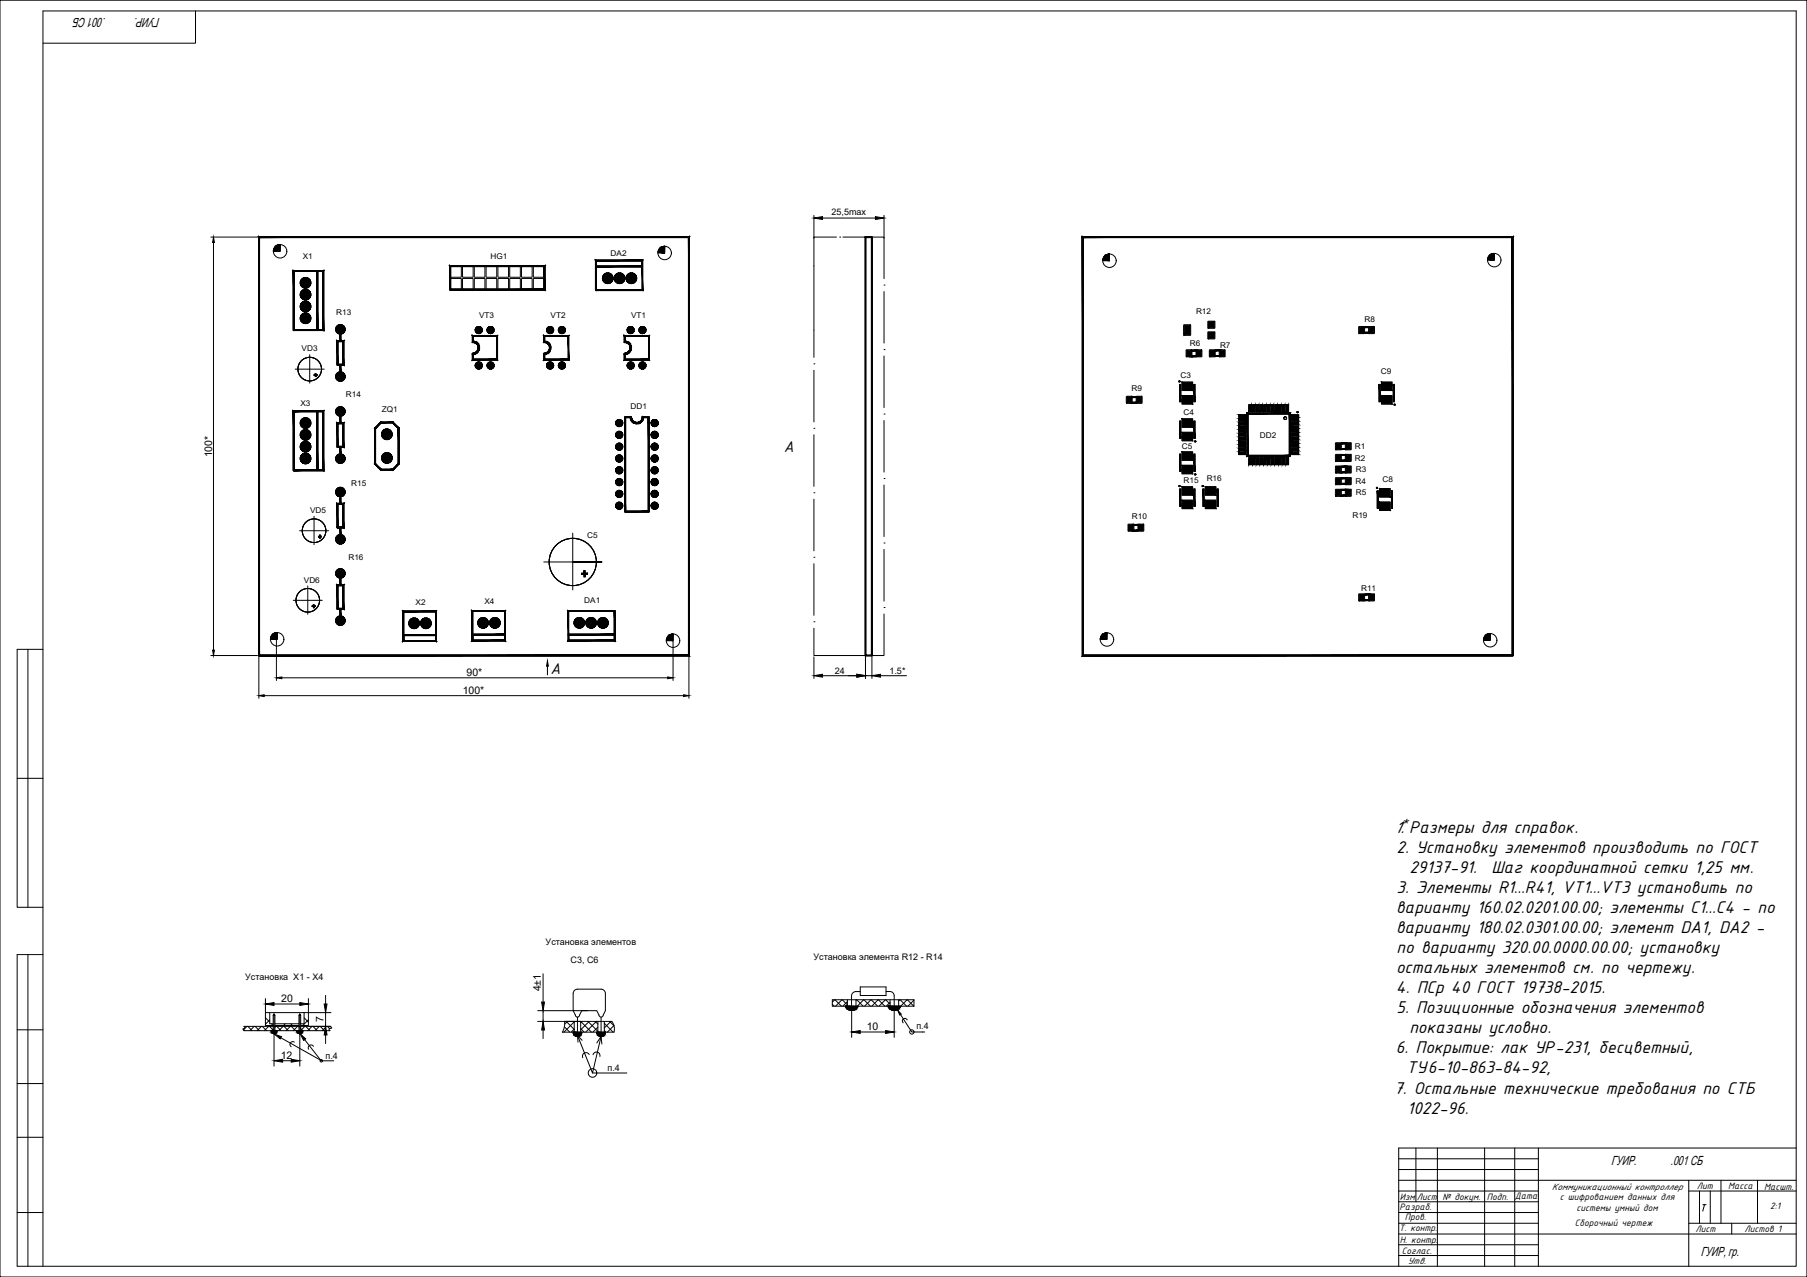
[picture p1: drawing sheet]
<svg xmlns="http://www.w3.org/2000/svg" width="841mm" height="594mm" viewBox="0 0 841 594" stroke-linecap="round" stroke-linejoin="round" font-family="sans-serif">
<defs><g id="words">
<g font-size="8.5">
<text x="649" y="387">1. Размеры для справок.</text>
<text x="650" y="397">2. Установку элементов производить по ГОСТ</text>
<text x="656" y="406">29137-91.</text>
<text x="694" y="406">Шаг координатной сетки 1,25 мм.</text>
<text x="650" y="415">3. Элементы R1...R41, VT1...VT3 установить по</text>
<text x="650" y="425">варианту 160.02.0201.00.00; элементы C1...C4 - по</text>
<text x="650" y="434">варианту 180.02.0301.00.00; элемент DA1, DA2 -</text>
<text x="650" y="443">по варианту 320.00.0000.00.00; установку</text>
<text x="650" y="453">остальных элементов см. по чертежу.</text>
<text x="650" y="462">4. ПСр 40 ГОСТ 19738-2015.</text>
<text x="650" y="471">5. Позиционные обозначения элементов</text>
<text x="656" y="481">показаны условно.</text>
<text x="650" y="490">6. Покрытие: лак УР-231, бесцветный,</text>
<text x="655" y="499">ТУ6-10-863-84-92,</text>
<text x="649" y="509">7. Остальные технические требования по СТБ</text>
<text x="655" y="518">1022-96.</text>
</g>
<g font-size="7.8">
<text x="365" y="210">A</text>
<text x="256" y="314">A</text>
</g>
<g font-size="6.1">
<text x="49" y="8" transform="rotate(-180 49 8)">.001 СБ</text>
<text x="75" y="8" transform="rotate(-180 75 8)">ГУИР.</text>
<text x="750" y="542">ГУИР.</text>
<text x="778" y="542">.001 СБ</text>
<text x="792" y="584">ГУИР, гр.</text>
</g>
<text font-size="6" x="653" y="384">*</text>
<g font-size="4.9">
<text x="99" y="213" transform="rotate(-90 99 213)">100*</text>
<text x="217" y="315">90*</text>
<text x="215" y="323">100*</text>
<text x="252" y="461" transform="rotate(-90 252 461)">4±1</text>
<text x="131" y="466">20</text>
<text x="151" y="476" transform="rotate(-90 151 476)">7</text>
<text x="403" y="479">10</text>
<text x="131" y="492">12</text>
</g>
<g font-size="4.7">
<text x="705" y="558">Дата</text>
<text x="722" y="553">Коммуникационный контроллер</text>
<text x="790" y="553">Лит</text>
<text x="804" y="553">Масса</text>
<text x="821" y="553">Масшт.</text>
<text x="651" y="563">Разраб.</text>
<text x="651" y="558">Изм</text>
<text x="659" y="558">Лист</text>
<text x="671" y="558">№ докум.</text>
<text x="692" y="558">Подп.</text>
<text x="726" y="558">с шифрованием данных для</text>
<text x="734" y="563">системы умный дом</text>
<text x="824" y="563">2:1</text>
<text x="654" y="568">Пров.</text>
<text x="651" y="573">Т. контр.</text>
<text x="733" y="570">Сборочный чертеж</text>
<text x="789" y="573">Лист</text>
<text x="812" y="573">Листов 1</text>
<text x="651" y="578">Н. контр.</text>
<text x="652" y="583">Соглас.</text>
<text x="655" y="588">Утв.</text>
</g>
<g font-size="4.2">
<text x="387" y="100">25,5max</text>
<text x="389" y="314">24</text>
<text x="414" y="314">1.5*</text>
<text x="254" y="440">Установка элементов</text>
<text x="266" y="448">С3, С6</text>
<text x="379" y="447">Установка элемента R12 - R14</text>
<text x="114" y="456">Установка X1 - X4</text>
<text x="427" y="479">п.4</text>
<text x="152" y="493">п.4</text>
<text x="283" y="498">п.4</text>
</g>
<g font-size="3.7">
<text x="284" y="119">DA2</text>
<text x="141" y="121">Х1</text>
<text x="228" y="120">HG1</text>
<text x="156" y="146">R13</text>
<text x="223" y="148">VT3</text>
<text x="256" y="148">VT2</text>
<text x="294" y="148">VT1</text>
<text x="557" y="146">R12</text>
<text x="635" y="150">R8</text>
<text x="554" y="161">R6</text>
<text x="568" y="162">R7</text>
<text x="140" y="163">VD3</text>
<text x="549" y="176">С3</text>
<text x="643" y="174">С9</text>
<text x="161" y="185">R14</text>
<text x="527" y="182">R9</text>
<text x="140" y="189">Х3</text>
<text x="178" y="192">ZQ1</text>
<text x="293" y="190">DD1</text>
<text x="551" y="193">С4</text>
<text x="586" y="204">DD2</text>
<text x="550" y="209">С5</text>
<text x="631" y="209">R1</text>
<text x="631" y="214">R2</text>
<text x="631" y="219">R3</text>
<text x="164" y="226">R15</text>
<text x="551" y="225">R15</text>
<text x="562" y="224">R16</text>
<text x="631" y="225">R4</text>
<text x="643" y="224">С8</text>
<text x="631" y="230">R5</text>
<text x="144" y="239">VD5</text>
<text x="527" y="241">R10</text>
<text x="629" y="241">R19</text>
<text x="273" y="250">С5</text>
<text x="162" y="260">R16</text>
<text x="141" y="271">VD6</text>
<text x="633" y="275">R11</text>
<text x="193" y="281">Х2</text>
<text x="225" y="281">Х4</text>
<text x="272" y="280">DA1</text>
</g>
</g></defs>
<!-- layer: FORMAT -->
<g fill="none" stroke="#000" stroke-width=".47">
<path d="M91 5v15h-71M13 302v120M20 302h-12v120h12M8 362h12M13 444v145M20 444h-12v145h828v-584h-816v584M8 479h12M8 504h12M8 529h12M659 534v25M669 534v55M691 534v55"/>
<path d="M705 534v55M716 534v55M836 534h-185v55M651 554h65M651 559h65M716 549h120M786 554h50M786 549v40M801 549v20M818 549v20M8 564h12M716 574h120"/>
<path d="M786 569h50M806 569v5"/>
</g>
<!-- layer: 0 -->
<g fill="none" stroke="#000" stroke-width=".47">
<path d="M0 0h841v594h-841zM98 110h23M99 113v189M406 110h5v20M210 124h5v5h-5zM210 130h5v4h-5zM215 124h5v5h-5zM215 130h5v4h-5zM221 124h5v5h-5zM221 130h5v4h-5zM226 124h5v5h-5zM226 130h5v4h-5z"/>
<path d="M232 124h5v5h-5zM232 130h5v4h-5zM237 124h5v5h-5zM237 130h5v4h-5zM243 124h5v5h-5zM243 130h5v4h-5zM248 124h5v5h-5zM248 130h5v4h-5zM379 124v42M411 133h.1M411 136v24M551 151h3v5h-3z"/>
<path d="M562 154h3v4h-3zM562 150l3-1v4h-3zM632 152h3v3h-3zM637 152h3v3h-3zM137 172h14M144 165v13M379 169h.1M379 172v24M411 163h.1M411 166v24M550 178h5v4h-5zM552 163h3v3h-3z"/>
<path d="M557 163h2v3h-2zM563 163h3l-1 3h-2zM568 163h2v3h-2zM643 178h5v4h-5zM379 199h.1M411 193h.1M411 196v24M524 184h3v4h-3zM529 184h3l-1 4h-2zM550 195h5v4h-5zM550 184h5v4h-5zM577 200h3v1h-3z"/>
<path d="M577 198h3v1h-3zM577 196h3v2h-3zM577 195h3v1h-3zM577 193h3v1h-3zM581 188h1v4h-1zM583 188h1v4h-1zM585 188h1v4h-1zM586 188h2v4h-2zM588 188h1v4h-1zM590 188h1v4h-1zM592 188h1v4h-1zM593 188h2v4h-2z"/>
<path d="M595 188h1v4h-1zM597 188h1v4h-1zM599 188h1v4h-1zM601 193h3v1h-3zM601 195h3v1h-3zM601 196h3v2h-3zM601 198h3v1h-3zM601 200h3v1h-3zM643 184h5v4h-5zM379 202v24M550 201h5v4h-5zM550 216h5v4h-5z"/>
<path d="M550 210h5v4h-5zM577 210h3v1h-3zM577 209h3v1h-3zM577 207h3v1h-3zM577 205h3v1h-3zM577 203h3v2h-3zM577 202h3v1h-3zM581 213h1v3h-1zM583 213h1v3h-1zM585 213h1v3h-1zM586 213h2v3h-2zM588 213h1v3h-1z"/>
<path d="M590 213h1v3h-1zM592 213h1v3h-1zM593 213h2v3h-2zM595 213h1v3h-1zM597 213h1v3h-1zM599 213h1v3h-1zM601 202h3v1h-3zM601 203h3v2h-3zM601 205h3v1h-3zM601 207h3v1h-3zM601 209h3v1h-3zM601 210h3v1h-3z"/>
<path d="M622 217h2v3h-2zM622 211h2v4h-2zM622 206h2v3h-2zM626 217h3v3h-3zM626 211h3v4h-3zM626 206h3v3h-3zM379 229h.1M379 232v24M411 223h.1M411 226v24M550 226h5v4h-5zM550 233h5v4h-5z"/>
<path d="M561 226h5v4h-5zM561 233h5v4h-5zM622 228h2v3h-2zM622 222h2v3h-2zM626 228h3v3h-3zM626 222h3v3h-3zM642 227h5v4h-5zM642 234h5v3h-5zM139 247h14M146 240v13M267 248v26M379 259h.1"/>
<path d="M411 253h.1M411 256v24M525 244h3v3h-3zM530 244h2v3h-2zM136 279h14M143 273v13M253 261h27h-13M379 262v24M632 276h3v3h-3zM637 276h3v3h-3zM129 298v19M313 298v19"/>
<path d="M379 289h.1M379 292v13h24M411 283h.1M411 286v19h-5M98 305h22M120 300v25M131 315h180M255 310v4M321 300v25M123 324h195M396 463v5M416 463v5"/>
<circle cx="130" cy="117" r="3"/>
<circle cx="309" cy="118" r="3"/>
<circle cx="516" cy="121" r="3"/>
<circle cx="695" cy="121" r="3"/>
<circle cx="144" cy="172" r="5"/>
<circle cx="549" cy="177" r=".3"/>
<circle cx="598" cy="195" r=".7"/>
<circle cx="604" cy="192" r=".3"/>
<circle cx="649" cy="188" r=".3"/>
<circle cx="556" cy="205" r=".3"/>
<circle cx="549" cy="226" r=".3"/>
<circle cx="556" cy="221" r=".3"/>
<circle cx="560" cy="226" r=".3"/>
<circle cx="641" cy="227" r=".3"/>
<circle cx="146" cy="247" r="5"/>
<circle cx="143" cy="279" r="5"/>
<circle cx="267" cy="261" r="11"/>
<circle cx="129" cy="297" r="3"/>
<circle cx="313" cy="298" r="3"/>
<circle cx="515" cy="298" r="3"/>
<circle cx="694" cy="298" r="3"/>
</g>
<!-- layer: FORMAT_ -->
<path d="M651 539h65M651 549h65M651 544h65M791 554v15M796 554v15M651 574h65M651 579h65M651 569h65M651 564h65M651 584h65" fill="none" stroke="#000" stroke-width=".47"/>
<!-- layer: TEXT -->
<path d="M793 560h1M793 560v3" fill="none" stroke="#000" stroke-width=".47"/>
<!-- layer: 0 -->
<g fill="#000" stroke="#000" stroke-width=".47">
<path d="M99 110l1 3h-1zM129 114h1zM308 115h1zM515 118h1zM694 118h1zM223 154h1zM228 154h2zM256 154h2zM262 154h1zM294 154h1zM299 154h2zM223 170h1z"/>
<path d="M228 170h2zM256 170h2zM262 170h1zM294 170h1zM299 170h2zM288 197h2zM305 197h1zM288 219h2zM288 213l2 1zM288 208h2zM288 202h2zM305 202h1z"/>
<path d="M305 208h1zM305 213l1 1zM305 219h1zM288 235h2zM288 230h2zM288 224l2 1zM305 224l1 1zM305 230h1zM305 235h1zM128 294h1zM312 295h1zM693 295h1z"/>
<path d="M99 302h1l-1 3zM129 315h2v1zM255 307v3h-1zM311 315h2l-2 1zM120 324l3-1v1zM318 323l3 1h-3z"/>
<path d="M129 114h1zM129 114h1z"/>
<path d="M129 114h1zM129 114h1z"/>
<path d="M129 114h1zM128 114h2z"/>
<path d="M128 114l2 1zM128 115h2z"/>
<path d="M128 115h2zM128 115h2z"/>
<path d="M128 115h2zM128 115h2z"/>
<path d="M128 115l2 1zM128 115l2 1z"/>
<path d="M128 116h2zM128 116h2z"/>
<path d="M127 116h3zM127 116h3z"/>
<path d="M127 116l3 1zM127 116l3 1z"/>
<path d="M127 117h3zM127 117h3z"/>
<path d="M308 115h1zM308 115h1z"/>
<path d="M308 115h1zM308 115h1z"/>
<path d="M308 115h1zM307 115h2z"/>
<path d="M307 115h2zM307 115h2z"/>
<path d="M307 115l2 1zM307 115l2 1z"/>
<path d="M307 116h2zM307 116h2z"/>
<path d="M307 116h2zM307 116h2z"/>
<path d="M307 116l2 1zM307 116l2 1z"/>
<path d="M306 117h3zM306 117h3z"/>
<path d="M306 117h3zM306 117h3z"/>
<path d="M306 117l3 1zM306 117l3 1z"/>
<path d="M515 118h1zM515 118h1z"/>
<path d="M515 118l1 1zM515 119h1z"/>
<path d="M515 119h1zM514 119h2z"/>
<path d="M514 119h2zM514 119h2z"/>
<path d="M514 119h2zM514 119h2z"/>
<path d="M514 119l2 1zM514 119l2 1z"/>
<path d="M514 120h2zM514 120h2z"/>
<path d="M514 120h2zM514 120h2z"/>
<path d="M694 118h1zM694 118h1z"/>
<path d="M694 118h1zM694 118h1z"/>
<path d="M694 118l1 1zM694 119h1z"/>
<path d="M694 119h1zM693 119h2z"/>
<path d="M693 119h2zM693 119h2z"/>
<path d="M693 119h2zM693 119h2z"/>
<path d="M693 119l2 1zM693 119l2 1z"/>
<path d="M693 120h2zM693 120h2z"/>
<path d="M693 120h2zM693 120h2z"/>
<path d="M140 137h2zM140 137h2zM140 138l2-1z"/>
<path d="M140 132h2zM140 132h2zM140 132h2z"/>
<path d="M140 136l2 1zM140 136l2 1zM140 137h2z"/>
<path d="M140 138l2-1zM140 138l2-1zM140 139l2-2z"/>
<path d="M140 131l2 1zM140 131l2 1zM140 131l2 1z"/>
<path d="M140 133l2-1zM140 133l2-1zM140 133l2-1z"/>
<path d="M140 135l2 2zM140 136l2 1zM140 136l2 1z"/>
<path d="M140 139l2-2zM142 137l-1 2zM142 137l-1 2z"/>
<path d="M140 130l2 2zM140 130l2 2zM140 130l2 2z"/>
<path d="M140 133l2-1zM142 132l-1 2zM142 132l-1 2z"/>
<path d="M141 135l1 2zM141 135l1 2zM140 135l2 2z"/>
<path d="M142 137v2zM142 137v3zM142 137v3z"/>
<path d="M141 129l1 3zM141 130l1 2zM140 130l2 2z"/>
<path d="M142 132v2zM142 132v2zM142 132v2z"/>
<path d="M142 135v2zM142 135v2zM141 135l1 2z"/>
<path d="M142 137l1 3zM142 137l1 2zM142 137l1 2z"/>
<path d="M142 129v3zM142 129v3zM141 129l1 3z"/>
<path d="M142 132l1 2zM142 132l1 2zM142 132l1 2z"/>
<path d="M143 135l-1 2zM143 135l-1 2zM142 135v2z"/>
<path d="M142 137l1 2zM142 137l2 2zM142 137l2 2z"/>
<path d="M143 129l-1 3zM143 129l-1 3zM142 129v3z"/>
<path d="M142 132l1 2zM142 132l2 2zM142 132l2 2z"/>
<path d="M144 135l-2 2zM143 135l-1 2zM143 135l-1 2z"/>
<path d="M142 137l2 2zM142 137l2 1zM142 137l2 1z"/>
<path d="M144 130l-2 2zM143 129l-1 3zM143 129l-1 3z"/>
<path d="M142 132l2 1zM142 132l2 1zM142 132l2 1z"/>
<path d="M142 137l2-1zM142 137l2-1zM142 137l2-1z"/>
<path d="M142 137l3 1zM142 137l3 1zM142 137h3z"/>
<path d="M142 132l2-2zM142 132l2-2zM142 132l2-2z"/>
<path d="M142 132h3zM142 132h3zM142 132h3z"/>
<path d="M142 137h3zM142 137h3zM142 137l3-1z"/>
<path d="M142 132l3-1zM142 132l3-1zM142 132l3-1z"/>
<path d="M209 135h44zM209 135h44h1zM253 124v11h1zM254 124v11l-1-11zM210 124h43h1zM209 124h45h-44zM209 124l1 11v-11zM209 124l1 11h-1z"/>
<path d="M209 135h44zM209 135h44h1zM253 124v11h1zM254 124v11l-1-11zM210 124h43h1zM209 124h45h-44zM209 124l1 11v-11zM209 124l1 11h-1z"/>
<path d="M209 135h44zM209 135h44h1zM253 124v11h1zM254 124v11l-1-11zM210 124h43h1zM209 124h45h-44zM209 124l1 11v-11zM209 124l1 11h-1z"/>
<path d="M277 135h22zM277 135h22z"/>
<path d="M277 135h22zM277 135h22z"/>
<path d="M277 135h22zM277 135h22zM299 121v14zM299 121v14zM278 121h21zM277 121h22h-21zM277 121l1 14v-14zM277 121l1 14h-1z"/>
<path d="M280 129h3zM280 130l3-1zM280 130l3-1z"/>
<path d="M281 129h2zM280 129h3zM280 129h3z"/>
<path d="M281 130l2-1zM281 131l2-2zM281 131l2-2z"/>
<path d="M281 128l2 1zM281 128l2 1zM281 128l2 1z"/>
<path d="M281 131l2-2zM283 129l-2 2zM283 129l-1 3z"/>
<path d="M282 127l1 2zM281 127l2 2zM281 128l2 1z"/>
<path d="M283 129l-1 3zM283 129v3zM283 129v3z"/>
<path d="M283 127v2zM282 127l1 2zM282 127l1 2z"/>
<path d="M283 129v3zM283 129l1 3zM283 129l1 3z"/>
<path d="M284 127l-1 2zM283 127v2zM283 127v2z"/>
<path d="M283 129l1 3zM283 129l1 2zM283 129l1 2z"/>
<path d="M284 127l-1 2zM284 127l-1 2zM284 127l-1 2z"/>
<path d="M283 129l2 2zM283 129l2 2zM283 129l2 2z"/>
<path d="M283 129l2-1zM283 129l2-1zM283 129l2-1z"/>
<path d="M283 129l2 1zM283 129l2 1zM283 129l2 1z"/>
<path d="M283 129h2zM283 129h2zM283 129h2z"/>
<path d="M286 129h2zM286 130l2-1zM286 130l2-1z"/>
<path d="M286 129h2zM286 129h2zM286 129h2z"/>
<path d="M286 130l2-1zM286 131l2-2zM286 131l2-2z"/>
<path d="M287 128l1 1zM286 128l2 1zM286 128l2 1z"/>
<path d="M287 131l1-2zM288 129l-1 2zM288 129l-1 3z"/>
<path d="M287 127l1 2zM287 127l1 2zM287 128l1 1z"/>
<path d="M288 129v3zM288 129v3zM288 129v3z"/>
<path d="M288 127v2zM288 127v2zM287 127l1 2z"/>
<path d="M288 129l1 3zM288 129l1 3zM288 129l1 3z"/>
<path d="M289 127l-1 2zM289 127l-1 2zM288 127v2z"/>
<path d="M288 129l2 3zM288 129l2 2zM288 129l2 2z"/>
<path d="M290 127l-2 2zM290 127l-2 2zM289 127l-1 2z"/>
<path d="M288 129l2 2zM288 129l3 2zM288 129l3 2z"/>
<path d="M288 129l3-1zM288 129l3-1zM288 129l2-1z"/>
<path d="M288 129l3 1zM288 129l3 1zM288 129l3 1z"/>
<path d="M288 129h3zM288 129h3zM288 129h3z"/>
<path d="M291 129h3zM291 130l3-1zM291 130l3-1z"/>
<path d="M292 129h2zM291 129h3zM291 129h3z"/>
<path d="M292 130l2-1zM292 131l2-2zM292 131l2-2z"/>
<path d="M292 128l2 1zM292 128l2 1zM292 128l2 1z"/>
<path d="M292 131l2-2zM294 129l-2 2zM294 129l-1 3z"/>
<path d="M293 127l1 2zM292 127l2 2zM292 128l2 1z"/>
<path d="M294 129l-1 3zM294 129l-1 3zM294 129v3z"/>
<path d="M294 127v2zM293 127l1 2zM293 127l1 2z"/>
<path d="M294 129v3zM294 129v3zM294 129v3z"/>
<path d="M294 127v2zM294 127v2zM294 127v2z"/>
<path d="M294 129l1 3zM294 129l1 2zM294 129l1 2z"/>
<path d="M295 127l-1 2zM295 127l-1 2zM295 127l-1 2z"/>
<path d="M294 129l2 2zM294 129l2 2zM294 129l2 2z"/>
<path d="M294 129l2-1zM294 129l2-1zM294 129l2-1z"/>
<path d="M294 129l2 1zM294 129l2 1zM294 129l2 1z"/>
<path d="M294 129h2zM294 129h2zM294 129h2z"/>
<path d="M278 121h21zM277 121h22h-21zM277 121l1 14v-14zM277 121l1 14h-1z"/>
<path d="M277 124h22zM277 124h22h-22z"/>
<path d="M278 121h21zM277 121h22h-21zM277 121l1 14v-14zM277 121l1 14h-1z"/>
<path d="M277 124h22zM277 124h22h-22z"/>
<path d="M277 124h22zM277 124h22h-22z"/>
<path d="M513 120l3 1zM513 120l3 1z"/>
<path d="M513 121h3zM513 121h3z"/>
<path d="M513 121h3zM513 121h3z"/>
<path d="M692 120l3 1zM692 120l3 1z"/>
<path d="M692 121h3zM692 121h3z"/>
<path d="M137 153v1l13-1zM137 154l13-1 1 1zM150 126v27l1 1zM150 126h1v28zM137 126h13h1zM136 126h15h-14zM136 126l1 28v-28zM136 126l1 28h-1z"/>
<path d="M137 153v1l13-1zM137 154l13-1 1 1zM150 126v27l1 1zM150 126h1v28zM137 126h13h1zM136 126h15h-14zM136 126l1 28v-28zM136 126l1 28h-1z"/>
<path d="M137 153v1l13-1zM137 154l13-1 1 1zM150 126v27l1 1zM150 126h1v28zM137 126h13h1zM136 126h15h-14zM136 126l1 28v-28zM136 126l1 28h-1z"/>
<path d="M140 148h2zM140 148h2zM140 149l2-1z"/>
<path d="M140 143h2zM140 143h2zM140 143h2z"/>
<path d="M140 147l2 1zM140 147l2 1zM140 148h2z"/>
<path d="M140 149l2-1zM140 149l2-1zM140 150l2-2z"/>
<path d="M140 142l2 1zM140 142l2 1zM140 142l2 1z"/>
<path d="M140 144l2-1zM140 144l2-1zM140 144l2-1z"/>
<path d="M140 146l2 2zM140 147l2 1zM140 147l2 1z"/>
<path d="M140 150l2-2zM142 148l-1 2zM142 148l-1 2z"/>
<path d="M140 141l2 2zM140 141l2 2zM140 141l2 2z"/>
<path d="M140 144l2-1zM142 143l-1 2zM142 143l-1 2z"/>
<path d="M141 146l1 2zM141 146l1 2zM140 146l2 2z"/>
<path d="M142 148v2zM142 148v3zM142 148v3z"/>
<path d="M141 140l1 3zM141 141l1 2zM140 141l2 2z"/>
<path d="M142 143v2zM142 143v2zM142 143v2z"/>
<path d="M142 146v2zM142 146v2zM141 146l1 2z"/>
<path d="M142 148l1 3zM142 148l1 2zM142 148l1 2z"/>
<path d="M142 140v3zM142 140v3zM141 140l1 3z"/>
<path d="M142 143l1 2zM142 143l1 2zM142 143l1 2z"/>
<path d="M143 146l-1 2zM143 146l-1 2zM142 146v2z"/>
<path d="M142 148l1 2zM142 148l2 2zM142 148l2 2z"/>
<path d="M143 140l-1 3zM143 140l-1 3zM142 140v3z"/>
<path d="M142 143l1 2zM142 143l2 2zM142 143l2 2z"/>
<path d="M144 146l-2 2zM143 146l-1 2zM143 146l-1 2z"/>
<path d="M142 148l2 2zM142 148l2 1zM142 148l2 1z"/>
<path d="M144 141l-2 2zM143 140l-1 3zM143 140l-1 3z"/>
<path d="M142 143l2 1zM142 143l2 1zM142 143l2 1z"/>
<path d="M142 148l2-1zM142 148l2-1zM142 148l2-1z"/>
<path d="M142 148l3 1zM142 148l3 1zM142 148h3z"/>
<path d="M142 143l2-2zM142 143l2-2zM142 143l2-2z"/>
<path d="M142 143h3zM142 143h3zM142 143h3z"/>
<path d="M142 148h3zM142 148h3zM142 148l3-1z"/>
<path d="M142 143h3zM142 143l3-1zM142 143l3-1z"/>
<path d="M147 126v28h1zM147 126h1v28z"/>
<path d="M147 126v28h1zM147 126h1v28z"/>
<path d="M147 126v28h1zM147 126h1v28z"/>
<path d="M156 153h2zM156 153h2zM156 154l2-1z"/>
<path d="M156 152l2 1zM156 153h2zM156 153h2z"/>
<path d="M156 154l2-1zM157 154l1-1zM157 155l1-2z"/>
<path d="M157 152l1 1zM157 152l1 1zM157 152l1 1z"/>
<path d="M158 153l-1 2zM158 153l-1 2zM158 153l-1 2z"/>
<path d="M157 151l1 2zM157 151l1 2zM157 152l1 1z"/>
<path d="M158 153v2zM158 153v2zM158 153v2z"/>
<path d="M158 156v3h1zM158 156h1v3z"/>
<path d="M158 156v3h1zM158 156h1v3z"/>
<path d="M158 156v3h1zM158 156h1v3z"/>
<path d="M158 151v2zM158 151v2zM158 151v2z"/>
<path d="M158 153l1 2zM158 153l1 2zM158 153l1 2z"/>
<path d="M159 151l-1 2zM159 151l-1 2zM158 151v2z"/>
<path d="M158 153l1 2zM158 153l2 2zM158 153l2 2z"/>
<path d="M160 151l-2 2zM160 151l-2 2zM159 151l-1 2z"/>
<path d="M158 153l2 2zM158 153l2 1zM158 153l2 1z"/>
<path d="M158 153l2-1zM158 153l2-1zM158 153l2-1z"/>
<path d="M158 153l3 1zM158 153l3 1zM158 153h3z"/>
<path d="M158 153h3zM158 153h3zM158 153h3z"/>
<path d="M221 154h2zM221 154h2zM221 154h2z"/>
<path d="M221 153l2 1zM221 153l2 1zM221 154h2z"/>
<path d="M221 155l2-1zM223 154l-1 1zM223 154l-1 1z"/>
<path d="M222 152l1 2zM221 153l2 1zM221 153l2 1z"/>
<path d="M223 154l-1 1zM223 154l-1 1zM223 154v1z"/>
<path d="M222 152l1 2zM222 152l1 2zM222 152l1 2z"/>
<path d="M223 154v1zM223 154v1zM223 154v1z"/>
<path d="M223 152v2zM223 152v2zM222 152l1 2z"/>
<path d="M223 154l1 1zM223 154l1 1zM223 154l1 1z"/>
<path d="M224 152l-1 2zM223 152v2zM223 152v2z"/>
<path d="M223 154h1zM223 154h1zM223 154h1z"/>
<path d="M223 154l1-1zM223 154l1-2zM224 152l-1 2z"/>
<path d="M223 154h1zM223 154l1-1zM223 154l1-1z"/>
<path d="M227 154h1zM227 154h1zM227 154h1z"/>
<path d="M227 153l1 1zM227 153l1 1zM227 154h1z"/>
<path d="M227 155l1-1zM228 154l-1 1zM228 154v1z"/>
<path d="M227 152l1 2zM227 153l1 1zM227 153l1 1z"/>
<path d="M228 154v1zM228 154v1zM228 154v1z"/>
<path d="M228 152v2zM227 152l1 2zM227 152l1 2z"/>
<path d="M228 154v1zM228 154l1 1zM228 154l1 1z"/>
<path d="M228 152v2zM228 152v2zM228 152v2z"/>
<path d="M228 154l1 1zM228 154l1 1zM228 154l1 1z"/>
<path d="M229 152l-1 2zM229 152l-1 2zM229 152l-1 2z"/>
<path d="M228 154h2zM228 154h2zM228 154h2z"/>
<path d="M228 154l2-1zM228 154l1-2zM229 152l-1 2z"/>
<path d="M228 154h2zM228 154l2-1zM228 154l2-1z"/>
<path d="M220 157h11v-1zM220 156h11l-11 1zM220 156v3zM220 156v3z"/>
<path d="M220 157h11v-1zM220 156h11l-11 1zM220 156v3zM220 156v3z"/>
<path d="M254 154h2zM254 154h2zM255 154h1z"/>
<path d="M254 153l2 1zM254 153l2 1zM254 154h2z"/>
<path d="M255 155l1-1zM256 154l-1 1zM256 154l-1 1z"/>
<path d="M255 152l1 2zM255 153l1 1zM255 153l1 1z"/>
<path d="M256 154v1zM256 154v1zM256 154v1z"/>
<path d="M255 152l1 2zM255 152l1 2zM255 152l1 2z"/>
<path d="M256 154v1zM256 154l1 1zM256 154l1 1z"/>
<path d="M256 152v2zM256 152v2zM256 152v2z"/>
<path d="M256 154l1 1zM256 154l1 1zM256 154l1 1z"/>
<path d="M257 152l-1 2zM257 152l-1 2zM256 152v2z"/>
<path d="M256 154h2zM256 154h2zM256 154h2z"/>
<path d="M256 154l2-1zM256 154l1-2zM257 152l-1 2z"/>
<path d="M256 154h2zM256 154l2-1zM256 154l2-1z"/>
<path d="M260 154h2zM260 154h2zM260 154h2z"/>
<path d="M260 153l2 1zM260 153l2 1zM260 154h2z"/>
<path d="M260 155l2-1zM262 154l-2 1zM262 154l-1 1z"/>
<path d="M260 152l2 2zM260 153l2 1zM260 153l2 1z"/>
<path d="M262 154l-1 1zM262 154l-1 1zM262 154v1z"/>
<path d="M261 152l1 2zM261 152l1 2zM260 152l2 2z"/>
<path d="M262 154v1zM262 154v1zM262 154v1z"/>
<path d="M262 152v2zM261 152l1 2zM261 152l1 2z"/>
<path d="M262 154v1zM262 154l1 1zM262 154l1 1z"/>
<path d="M262 152v2zM262 152v2zM262 152v2z"/>
<path d="M262 154h1zM262 154h1zM262 154h1z"/>
<path d="M262 154l1-1zM262 154l1-2zM262 152v2z"/>
<path d="M262 154h1zM262 154l1-1zM262 154l1-1z"/>
<path d="M254 157h11v-1zM253 156h12l-11 1zM253 156l1 3zM253 156l1 3h-1z"/>
<path d="M254 157h11v-1zM253 156h12l-11 1zM253 156l1 3zM253 156l1 3h-1z"/>
<path d="M292 154h2zM292 154h2zM292 154h2z"/>
<path d="M292 153l2 1zM292 153l2 1zM292 154h2z"/>
<path d="M292 155l2-1zM294 154l-2 1zM294 154l-1 1z"/>
<path d="M292 152l2 2zM292 153l2 1zM292 153l2 1z"/>
<path d="M294 154l-1 1zM294 154l-1 1zM294 154v1z"/>
<path d="M293 152l1 2zM293 152l1 2zM292 152l2 2z"/>
<path d="M294 154v1zM294 154v1zM294 154v1z"/>
<path d="M294 152v2zM293 152l1 2zM293 152l1 2z"/>
<path d="M294 154v1zM294 154l1 1zM294 154l1 1z"/>
<path d="M294 152v2zM294 152v2zM294 152v2z"/>
<path d="M294 154h1zM294 154h1zM294 154h1z"/>
<path d="M294 154l1-1zM294 154l1-2zM294 152v2z"/>
<path d="M294 154h1zM294 154l1-1zM294 154l1-1z"/>
<path d="M297 154h2zM297 154h2zM298 154h1z"/>
<path d="M297 153l2 1zM297 153l2 1zM297 154h2z"/>
<path d="M298 155l1-1zM298 155l1-1zM299 154l-1 1z"/>
<path d="M298 152l1 2zM298 153l1 1zM298 153l1 1z"/>
<path d="M299 154v1zM299 154v1zM299 154v1z"/>
<path d="M298 152l1 2zM298 152l1 2zM298 152l1 2z"/>
<path d="M299 154v1zM299 154l1 1zM299 154l1 1z"/>
<path d="M299 152v2zM299 152v2zM299 152v2z"/>
<path d="M299 154l1 1zM299 154l1 1zM299 154l1 1z"/>
<path d="M300 152l-1 2zM300 152l-1 2zM299 152v2z"/>
<path d="M299 154l1 1zM299 154h2zM299 154h2z"/>
<path d="M299 154l1-1zM299 154l1-2zM300 152l-1 2z"/>
<path d="M299 154h2zM299 154l2-1zM299 154l2-1z"/>
<path d="M291 157h11v-1zM291 156h11l-11 1zM291 156v3zM291 156v3z"/>
<path d="M291 157h11v-1zM291 156h11l-11 1zM291 156v3zM291 156v3z"/>
<path d="M551 151h3l-3 5zM554 151l-3 5h3z"/>
<path d="M562 155h3l-3 2zM565 155l-3 2h3z"/>
<path d="M562 150h3l-3 2zM565 150l-3 2h3z"/>
<path d="M633 152h2l-2 3zM635 152l-2 3h2z"/>
<path d="M635 155h2zM635 155h2z"/>
<path d="M635 152h2zM635 152h2z"/>
<path d="M635 155h2zM635 155h2z"/>
<path d="M635 152h2zM635 152h2z"/>
<path d="M635 155h2zM635 155h2z"/>
<path d="M635 152h2zM635 152h2z"/>
<path d="M637 152h2l-2 3zM639 152l-2 3h2z"/>
<path d="M147 174v1zM147 174v1z"/>
<path d="M147 174v1zM147 174v1z"/>
<path d="M147 174v1zM147 174v1z"/>
<path d="M146 175l2-1zM146 174h2z"/>
<path d="M146 175l2-1zM146 174h2z"/>
<path d="M146 175l2-1zM146 174h2z"/>
<path d="M156 175h2zM156 175h2zM156 176l2-1z"/>
<path d="M156 174l2 1zM156 175h2zM156 175h2z"/>
<path d="M156 176l2-1zM157 176l1-1zM157 177l1-2z"/>
<path d="M157 174l1 1zM157 174l1 1zM157 174l1 1z"/>
<path d="M157 177l1-2zM158 175l-1 2zM158 175l-1 2z"/>
<path d="M157 169v1l3-1zM157 170l3-1v1zM160 159v10v1zM160 159v-1v12zM157 159l3-1zM157 158h3l-3 1zM157 158v12v-11zM157 158v12z"/>
<path d="M157 169v1l3-1zM157 170l3-1v1zM160 159v10v1zM160 159v-1v12zM157 159l3-1zM157 158h3l-3 1zM157 158v12v-11zM157 158v12z"/>
<path d="M157 169v1l3-1zM157 170l3-1v1zM160 159v10v1zM160 159v-1v12zM157 159l3-1zM157 158h3l-3 1zM157 158v12v-11zM157 158v12z"/>
<path d="M157 173l1 2zM157 173l1 2zM157 174l1 1z"/>
<path d="M158 175v2zM158 175v2zM158 175v2z"/>
<path d="M158 170v2h1zM158 170h1v2z"/>
<path d="M158 170v2h1zM158 170h1v2z"/>
<path d="M158 170v2h1zM158 170h1v2z"/>
<path d="M158 173v2zM158 173v2zM158 173v2z"/>
<path d="M158 175v2zM158 175l1 2zM158 175l1 2z"/>
<path d="M159 173l-1 2zM159 173l-1 2zM158 173v2z"/>
<path d="M158 175l1 2zM158 175l2 2zM158 175l2 2z"/>
<path d="M160 173l-2 2zM160 173l-2 2zM159 173l-1 2z"/>
<path d="M158 175l2 2zM158 175l2 2zM158 175l2 1z"/>
<path d="M158 175l2-1zM158 175l2-1zM158 175l2-1z"/>
<path d="M158 175l3 1zM158 175l3 1zM158 175h3z"/>
<path d="M158 175h3zM158 175h3zM158 175h3z"/>
<path d="M220 165v2v-2zM220 165v2v1zM220 167v1l11-1zM220 168l11-1v1z"/>
<path d="M220 165v2v-2zM220 165v2v1zM220 167v1l11-1zM220 168l11-1v1z"/>
<path d="M220 165v2v-2zM220 165v2v1zM220 167v1l11-1zM220 168l11-1 1 1zM231 157v10l1 1zM231 157l1-1v12zM220 157h11l1-1zM220 156h12l-12 1zM220 156v3zM220 156v3z"/>
<path d="M221 170h2zM221 171l2-1zM221 171l2-1z"/>
<path d="M221 170h2zM221 170h2zM221 170h2z"/>
<path d="M221 171l2-1zM222 171l1-1zM223 170l-1 1z"/>
<path d="M222 169l1 1zM221 169l2 1zM221 169l2 1z"/>
<path d="M223 170l-1 2zM223 170v2zM223 170v2z"/>
<path d="M222 169l1 1zM222 169l1 1zM222 169l1 1z"/>
<path d="M223 161v1zM223 161v1zM222 161h1zM222 161h1zM222 160l1 1zM222 160l1 1zM222 160h1zM222 160h1h-1zM222 159v1zM221 159h1zM221 159h1h-1zM220 159h1zM220 159h1h-1z"/>
<path d="M223 161v1zM223 161v1zM222 161h1zM222 161h1zM222 160l1 1zM222 160l1 1zM222 160h1zM222 160h1h-1zM222 159v1zM221 159h1zM221 159h1h-1zM220 159h1zM220 159h1h-1z"/>
<path d="M223 161v1zM223 161v1zM222 161h1zM222 161h1zM222 160l1 1zM222 160l1 1zM222 160h1zM222 160h1h-1zM222 159v1zM221 159h1zM221 159h1h-1zM220 159h1zM220 159h1h-1z"/>
<path d="M223 170v2zM223 170v2zM223 170v2z"/>
<path d="M223 162v1zM223 162v1zM222 163h1zM222 163h1zM222 163v1zM222 163v1zM222 164l-1 1zM221 164h1l-1 1zM221 164v1zM221 164v1zM220 165l1-1zM220 164h1l-1 1z"/>
<path d="M223 162v1zM223 162v1zM222 163h1zM222 163h1zM222 163v1zM222 163v1zM222 164l-1 1zM221 164h1l-1 1zM221 164v1zM221 164v1zM220 165l1-1zM220 164h1l-1 1z"/>
<path d="M223 162v1zM223 162v1zM222 163h1zM222 163h1zM222 163v1zM222 163v1zM222 164l-1 1zM221 164h1l-1 1zM221 164v1zM221 164v1zM220 165l1-1zM220 164h1l-1 1z"/>
<path d="M223 168v2zM223 168v2zM222 168l1 2z"/>
<path d="M223 170l1 1zM223 170l1 1zM223 170l1 1z"/>
<path d="M224 169l-1 1zM223 168v2zM223 168v2z"/>
<path d="M223 170l1 1zM223 170l1 1zM223 170h1z"/>
<path d="M223 170l1-1zM223 170l1-1zM224 169l-1 1z"/>
<path d="M223 170h1zM223 170h1zM223 170l1-1z"/>
<path d="M227 170h1zM227 171l1-1zM227 171l1-1z"/>
<path d="M227 170h1zM227 170h1zM227 170h1z"/>
<path d="M227 171l1-1zM228 170l-1 1zM228 170l-1 1z"/>
<path d="M227 169l1 1zM227 169l1 1zM227 169l1 1z"/>
<path d="M228 170v2zM228 170v2zM228 170v2z"/>
<path d="M228 169v1zM227 169l1 1zM227 169l1 1z"/>
<path d="M228 170l1 2zM228 170l1 2zM228 170l1 2z"/>
<path d="M228 168v2zM228 168v2zM228 168v2z"/>
<path d="M228 170l1 1zM228 170l1 1zM228 170l1 1z"/>
<path d="M229 169l-1 1zM229 168l-1 2zM229 168l-1 2z"/>
<path d="M228 170l2 1zM228 170l2 1zM228 170h2z"/>
<path d="M228 170l2-1zM228 170l2-1zM229 169l-1 1z"/>
<path d="M228 170h2zM228 170h2zM228 170l2-1z"/>
<path d="M253 165l1 2v-2zM253 165l1 2-1 1zM254 167l-1 1 12-1zM253 168l12-1v1z"/>
<path d="M253 165l1 2v-2zM253 165l1 2-1 1zM254 167l-1 1 12-1zM253 168l12-1v1z"/>
<path d="M253 165l1 2v-2zM253 165l1 2-1 1zM254 167l-1 1 11-1zM253 168l11-1 1 1zM264 157v10l1 1zM264 157l1-1v12zM254 157h10l1-1zM253 156h12l-11 1zM253 156l1 3zM253 156l1 3h-1z"/>
<path d="M254 170h2zM254 171l2-1zM255 171l1-1z"/>
<path d="M254 170h2zM254 170h2zM254 170h2z"/>
<path d="M255 171l1-1zM256 170l-1 1zM256 170l-1 1z"/>
<path d="M255 169l1 1zM255 169l1 1zM255 169l1 1z"/>
<path d="M256 170v2zM256 170v2zM256 170v2z"/>
<path d="M255 169l1 1zM255 169l1 1zM255 169l1 1z"/>
<path d="M256 161v1zM256 161v1zM255 160l1 1zM255 160l1 1zM255 160h1zM255 160h1zM255 159v1zM254 159h1zM254 159h1h-1zM253 159h1zM253 159h1h-1z"/>
<path d="M256 161v1zM256 161v1zM255 160l1 1zM255 160l1 1zM255 160h1zM255 160h1zM255 159v1zM254 159h1zM254 159h1h-1zM253 159h1zM253 159h1h-1z"/>
<path d="M256 161v1zM256 161v1zM255 160l1 1zM255 160l1 1zM255 160h1zM255 160h1zM255 159v1zM254 159h1zM254 159h1h-1zM253 159h1zM253 159h1h-1z"/>
<path d="M256 170v2zM256 170v2zM256 170l1 2z"/>
<path d="M256 162v1zM256 162v1zM255 163v1zM255 163v1zM255 164l-1 1zM254 164h1l-1 1zM254 164v1zM254 164v1zM253 165l1-1zM253 164h1l-1 1z"/>
<path d="M256 162v1zM256 162v1zM255 163v1zM255 163v1zM255 164l-1 1zM254 164h1l-1 1zM254 164v1zM254 164v1zM253 165l1-1zM253 164h1l-1 1z"/>
<path d="M256 162v1zM256 162v1zM255 163v1zM255 163v1zM255 164l-1 1zM254 164h1l-1 1zM254 164v1zM254 164v1zM253 165l1-1zM253 164h1l-1 1z"/>
<path d="M256 168v2zM256 168v2zM256 168v2z"/>
<path d="M256 170l1 1zM256 170l1 1zM256 170l1 1z"/>
<path d="M257 169l-1 1zM257 168l-1 2zM256 168v2z"/>
<path d="M256 170l2 1zM256 170l2 1zM256 170h2z"/>
<path d="M256 170l2-1zM256 170l1-1zM257 169l-1 1z"/>
<path d="M256 170h2zM256 170h2zM256 170l2-1z"/>
<path d="M260 170h2zM260 171l2-1zM260 171l2-1z"/>
<path d="M260 170h2zM260 170h2zM260 170h2z"/>
<path d="M260 171l2-1zM260 171l2-1zM262 170l-1 1z"/>
<path d="M260 169l2 1zM260 169l2 1zM260 169l2 1z"/>
<path d="M262 170l-1 2zM262 170l-1 2zM262 170l-1 2z"/>
<path d="M261 169l1 1zM261 169l1 1zM260 169l2 1z"/>
<path d="M262 170v2zM262 170v2zM262 170v2z"/>
<path d="M262 168v2zM261 168l1 2zM261 168l1 2z"/>
<path d="M262 170v1zM262 170v1zM262 170l1 1z"/>
<path d="M262 169v1zM262 168v2zM262 168v2z"/>
<path d="M262 170l1 1zM262 170l1 1zM262 170h1z"/>
<path d="M262 170l1-1zM262 170l1-1zM262 169v1z"/>
<path d="M262 170h1zM262 170h1zM262 170l1-1z"/>
<path d="M291 165v2v-2zM291 165v2v1zM291 167v1l11-1zM291 168l11-1v1z"/>
<path d="M291 165v2v-2zM291 165v2v1zM291 167v1l11-1zM291 168l11-1v1z"/>
<path d="M291 165v2v-2zM291 165v2v1zM291 167v1l11-1zM291 168l11-1v1zM302 157v10v1zM302 156v12v-11zM291 157h11v-1zM291 156h11l-11 1zM291 156v3zM291 156v3z"/>
<path d="M292 170h2zM292 171l2-1zM292 171l2-1z"/>
<path d="M292 170h2zM292 170h2zM292 170h2z"/>
<path d="M292 171l2-1zM294 170l-2 1zM294 170l-1 1z"/>
<path d="M292 169l2 1zM292 169l2 1zM292 169l2 1z"/>
<path d="M294 170l-1 2zM294 170l-1 2zM294 170l-1 2z"/>
<path d="M293 169l1 1zM293 169l1 1zM292 169l2 1z"/>
<path d="M293 161l1 1zM293 161l1 1zM293 161h1zM293 161h1zM293 160l1 1zM293 160l1 1zM292 160h1zM292 159l1 1h-1zM291 159h1zM291 159h1h-1z"/>
<path d="M293 161l1 1zM293 161l1 1zM293 161h1zM293 161h1zM293 160l1 1zM293 160l1 1zM292 160h1zM292 159l1 1h-1zM291 159h1zM291 159h1h-1z"/>
<path d="M293 161l1 1zM293 161l1 1zM293 161h1zM293 161h1zM293 160l1 1zM293 160l1 1zM292 160h1zM292 159l1 1h-1zM291 159h1zM291 159h1h-1z"/>
<path d="M294 170v2zM294 170v2zM294 170v2z"/>
<path d="M293 162h1zM293 162h1zM293 162l1 1zM293 162l1 1zM293 163v1zM293 163v1zM293 164h-1zM292 164h1h-1zM292 164v1zM292 164v1zM292 164l-1 1zM291 164h1l-1 1zM291 165v-1zM291 164v1z"/>
<path d="M293 162h1zM293 162h1zM293 162l1 1zM293 162l1 1zM293 163v1zM293 163v1zM293 164h-1zM292 164h1h-1zM292 164v1zM292 164v1zM292 164l-1 1zM291 164h1l-1 1zM291 165v-1zM291 164v1z"/>
<path d="M293 162h1zM293 162h1zM293 162l1 1zM293 162l1 1zM293 163v1zM293 163v1zM293 164h-1zM292 164h1h-1zM292 164v1zM292 164v1zM292 164l-1 1zM291 164h1l-1 1zM291 165v-1zM291 164v1z"/>
<path d="M294 168v2zM293 168l1 2zM293 168l1 2z"/>
<path d="M294 170v1zM294 170l1 1zM294 170l1 1z"/>
<path d="M294 169v1zM294 168v2zM294 168v2z"/>
<path d="M294 170l1 1zM294 170l1 1zM294 170l1 1z"/>
<path d="M294 170l1-1zM294 170l1-1zM294 169v1z"/>
<path d="M294 170h1zM294 170h1zM294 170h1z"/>
<path d="M297 170h2zM297 171l2-1zM298 171l1-1z"/>
<path d="M297 170h2zM297 170h2zM297 170h2z"/>
<path d="M298 171l1-1zM298 171l1-1zM299 170l-1 1z"/>
<path d="M298 169l1 1zM298 169l1 1zM298 169l1 1z"/>
<path d="M299 170v2zM299 170v2zM299 170v2z"/>
<path d="M298 169l1 1zM298 169l1 1zM298 169l1 1z"/>
<path d="M299 170v2zM299 170v2zM299 170l1 2z"/>
<path d="M299 168v2zM299 168v2zM299 168v2z"/>
<path d="M299 170l1 1zM299 170l1 1zM299 170l1 1z"/>
<path d="M300 169l-1 1zM300 168l-1 2zM299 168v2z"/>
<path d="M299 170l1 1zM299 170l2 1zM299 170l2 1z"/>
<path d="M299 170l1-1zM299 170l1-1zM300 169l-1 1z"/>
<path d="M299 170h2zM299 170h2zM299 170h2z"/>
<path d="M549 179l1 8v-8zM549 179l1 8h-1z"/>
<path d="M549 179l1 8v-8zM549 179l1 8h-1z"/>
<path d="M549 179l1 8v-8zM549 179l1 8h-1z"/>
<path d="M555 163v3h-3zM552 163v3l3-3z"/>
<path d="M550 178h5v4zM550 178v4h5z"/>
<path d="M556 179v8v-8zM556 179v8z"/>
<path d="M556 179v8v-8zM556 179v8z"/>
<path d="M556 179v8v-8zM556 179v8z"/>
<path d="M555 163h1zM555 163h1h-1z"/>
<path d="M555 166h1zM555 166h1h-1z"/>
<path d="M555 163h1zM555 163h1h-1z"/>
<path d="M555 166h1zM555 166h1h-1z"/>
<path d="M555 163h1zM555 163h1h-1z"/>
<path d="M555 166h1zM555 166h1h-1z"/>
<path d="M559 163v3h-2zM557 163v3l2-3z"/>
<path d="M563 163h2l-2 3zM565 163l-2 3h2z"/>
<path d="M566 165v1l1-1zM566 166l1-1v1z"/>
<path d="M566 163h1zM566 163h1z"/>
<path d="M566 165v1l1-1zM566 166l1-1v1z"/>
<path d="M566 163h1zM566 163h1z"/>
<path d="M566 165v1l1-1zM566 166l1-1v1z"/>
<path d="M566 163h1zM566 163h1z"/>
<path d="M568 163h2l-2 3zM570 163l-2 3h2z"/>
<path d="M140 197h2zM140 197h2zM140 197h2z"/>
<path d="M140 196l2 1zM140 196l2 1zM140 196l2 1z"/>
<path d="M140 198l2-1zM140 198l2-1zM140 198l2-1z"/>
<path d="M140 195l2 2zM140 195l2 2zM140 196l2 1z"/>
<path d="M140 199l2-2zM142 197l-1 2zM142 197l-1 2z"/>
<path d="M141 195l1 2zM141 195l1 2zM140 195l2 2z"/>
<path d="M142 197v2zM142 197v2zM142 197v2z"/>
<path d="M142 200v2zM142 200v2zM141 200l1 2z"/>
<path d="M142 194v3zM142 194v3zM141 195l1 2z"/>
<path d="M142 197l1 2zM142 197l1 2zM142 197l1 2z"/>
<path d="M143 194l-1 3zM143 194l-1 3zM142 194v3z"/>
<path d="M142 197l1 2zM142 197l2 2zM142 197l2 2z"/>
<path d="M144 195l-2 2zM143 195l-1 2zM143 195l-1 2z"/>
<path d="M142 197l2 1zM142 197l2 1zM142 197l2 1z"/>
<path d="M142 197l2-1zM142 197l2-1zM142 197l2-2z"/>
<path d="M142 197h3zM142 197h3zM142 197h3z"/>
<path d="M142 197l3-1zM142 197l3-1zM142 197l3-1z"/>
<path d="M156 191h2zM156 192l2-1zM156 192l2-1z"/>
<path d="M156 191h2zM156 191h2zM156 191h2z"/>
<path d="M156 192l2-1zM157 193l1-2zM157 193l1-2z"/>
<path d="M157 190l1 1zM157 190l1 1zM157 190l1 1z"/>
<path d="M157 193l1-2zM158 191l-1 2zM158 191l-1 2z"/>
<path d="M157 189l1 2zM157 190l1 1zM157 190l1 1z"/>
<path d="M158 191v2zM158 191v3zM158 191v3z"/>
<path d="M158 189v2zM158 189v2zM158 189v2z"/>
<path d="M158 191v3zM158 191l1 3zM158 191l1 2z"/>
<path d="M158 194l1 3v-3zM158 194l1 3h-1z"/>
<path d="M158 194l1 3v-3zM158 194l1 3h-1z"/>
<path d="M158 194l1 3v-3zM158 194l1 3h-1z"/>
<path d="M159 189l-1 2zM159 189l-1 2zM158 189v2z"/>
<path d="M158 191l1 2zM158 191l2 2zM158 191l2 2z"/>
<path d="M160 190l-2 1zM160 189l-2 2zM159 189l-1 2z"/>
<path d="M158 191l2 2zM158 191l2 2zM158 191l2 2z"/>
<path d="M158 191h2zM158 191l2-1zM158 191l2-1z"/>
<path d="M158 191l3 1zM158 191l3 1zM158 191h3z"/>
<path d="M158 191h3zM158 191h3zM158 191h3z"/>
<path d="M179 200l1 2zM179 200l1 2zM178 200l2 2z"/>
<path d="M180 200v2zM179 200l1 2zM179 200l1 2z"/>
<path d="M181 200l-1 2zM180 200v2zM180 200v2z"/>
<path d="M287 197h1zM287 197h1zM287 198l1-1z"/>
<path d="M287 196l1 1zM287 197h1zM287 197h1z"/>
<path d="M287 198l1-1zM287 198l1-1zM288 197l-1 1z"/>
<path d="M287 196l1 1zM287 196l1 1zM287 196l1 1z"/>
<path d="M288 197l-1 1zM288 197v1zM288 197v1z"/>
<path d="M287 195l1 2zM287 195l1 2zM287 196l1 1z"/>
<path d="M288 197v1zM288 197v1zM288 197l1 1z"/>
<path d="M288 195v2zM288 195v2zM288 195v2z"/>
<path d="M288 197l1 1zM288 197l1 1zM288 197l1 1z"/>
<path d="M289 195l-1 2zM289 195l-1 2zM288 195v2z"/>
<path d="M288 197l2 1zM288 197h2zM288 197h2z"/>
<path d="M288 197l2-1zM289 196l-1 1zM289 195l-1 2z"/>
<path d="M288 197h2zM288 197l2-1zM288 197l2-1z"/>
<path d="M291 194h3zM291 194h3h-3z"/>
<path d="M291 194h3zM291 194h3h-3z"/>
<path d="M291 194h3zM291 194h3h-3z"/>
<path d="M295 197h1zM295 196l1 1h-1zM295 197v-1zM295 196v1zM294 196h1zM294 196h1zM294 196h1zM294 196h1zM294 195v1zM294 195v1zM293 194l1 1zM293 194l1 1z"/>
<path d="M296 197h1zM296 197h1zM297 197v-1zM297 196v1zM297 196l1 1v-1zM298 196v1zM298 196v1v-1zM298 196v1zM299 195v1zM299 195v1zM299 194v1zM299 194v1z"/>
<path d="M295 197h1zM295 196l1 1h-1zM295 197v-1zM295 196v1zM294 196h1zM294 196h1zM294 196h1zM294 196h1zM294 195v1zM294 195v1zM293 194l1 1zM293 194l1 1z"/>
<path d="M296 197h1zM296 197h1zM297 197v-1zM297 196v1zM297 196l1 1v-1zM298 196v1zM298 196v1v-1zM298 196v1zM299 195v1zM299 195v1zM299 194v1zM299 194v1z"/>
<path d="M295 197h1zM295 196l1 1h-1zM295 197v-1zM295 196v1zM294 196h1zM294 196h1zM294 196h1zM294 196h1zM294 195v1zM294 195v1zM293 194l1 1zM293 194l1 1z"/>
<path d="M296 197h1zM296 197h1zM297 197v-1zM297 196v1zM297 196l1 1v-1zM298 196v1zM298 196v1v-1zM298 196v1zM299 195v1zM299 195v1zM299 194v1zM299 194v1z"/>
<path d="M299 194h3zM299 194h3h-3z"/>
<path d="M299 194h3zM299 194h3h-3z"/>
<path d="M299 194h3zM299 194h3h-3z"/>
<path d="M302 194v44v-44zM302 194v44z"/>
<path d="M302 194v44v-44zM302 194v44z"/>
<path d="M302 194v44v-44zM302 194v44z"/>
<path d="M303 197h2zM303 197h2zM303 198l2-1z"/>
<path d="M303 196l2 1zM303 197h2zM303 197h2z"/>
<path d="M303 198l2-1zM304 198l1-1zM305 197l-1 1z"/>
<path d="M304 196l1 1zM303 196l2 1zM303 196l2 1z"/>
<path d="M305 197l-1 1zM305 197l-1 1zM305 197v1z"/>
<path d="M304 195l1 2zM304 195l1 2zM304 196l1 1z"/>
<path d="M305 197v1zM305 197v1zM305 197v1z"/>
<path d="M305 195v2zM304 195l1 2zM304 195l1 2z"/>
<path d="M305 197v1zM305 197l1 1zM305 197l1 1z"/>
<path d="M305 195v2zM305 195v2zM305 195v2z"/>
<path d="M305 197l1 1zM305 197l1 1zM305 197h1z"/>
<path d="M305 197l1-1zM305 197l1-1zM306 195l-1 2z"/>
<path d="M305 197h1zM305 197h1zM305 197l1-1z"/>
<path d="M527 185v2h-3zM524 185v2l3-2z"/>
<path d="M527 185h2zM527 185h2h-2z"/>
<path d="M527 188h2v-1zM527 187h2l-2 1z"/>
<path d="M527 185h2zM527 185h2h-2z"/>
<path d="M527 188h2v-1zM527 187h2l-2 1z"/>
<path d="M527 185h2zM527 185h2h-2z"/>
<path d="M527 188h2v-1zM527 187h2l-2 1z"/>
<path d="M531 185v2h-2zM529 185v2l2-2z"/>
<path d="M550 195l5 4h-5zM550 195l5 4v-4z"/>
<path d="M550 184h5v4zM550 184v4h5z"/>
<path d="M577 198l3 1h-3zM577 198l3 1v-1z"/>
<path d="M577 196l3 2h-3zM577 196l3 2v-2z"/>
<path d="M577 195l3 1h-3zM577 195l3 1v-1z"/>
<path d="M577 193l3 1h-3zM577 193l3 1v-1z"/>
<path d="M582 188v4h-1zM581 188v4l1-4z"/>
<path d="M584 188v4h-1zM583 188v4l1-4z"/>
<path d="M586 188v4h-1zM585 188v4l1-4z"/>
<path d="M588 188v4h-2zM586 188v4l2-4z"/>
<path d="M589 188v4h-1zM588 188v4l1-4z"/>
<path d="M591 188v4h-1zM590 188v4l1-4z"/>
<path d="M593 188v4h-1zM592 188v4l1-4z"/>
<path d="M595 188v4h-2zM593 188v4l2-4z"/>
<path d="M596 188v4h-1zM595 188v4l1-4z"/>
<path d="M598 188v4h-1zM597 188v4l1-4z"/>
<path d="M600 188v4h-1zM599 188v4l1-4z"/>
<path d="M601 193l3 1h-3zM601 193l3 1v-1z"/>
<path d="M601 195l3 1h-3zM601 195l3 1v-1z"/>
<path d="M601 196l3 2h-3zM601 196l3 2v-2z"/>
<path d="M601 198l3 1h-3zM601 198l3 1v-1z"/>
<path d="M642 179v8zM642 179v8z"/>
<path d="M642 179v8zM642 179v8z"/>
<path d="M642 179v8zM642 179v8z"/>
<path d="M643 184l5 4h-5zM643 184l5 4v-4z"/>
<path d="M643 178l5 4h-5zM643 178l5 4v-4z"/>
<path d="M648 179v8h1zM648 179h1v8z"/>
<path d="M648 179v8h1zM648 179h1v8z"/>
<path d="M648 179v8h1zM648 179h1v8z"/>
<path d="M137 219h13zM137 219h13h1zM150 192v27h1zM150 192l1-1v28zM137 192h13l1-1zM136 191h15l-14 1zM136 191l1 28v-27zM136 191l1 28h-1z"/>
<path d="M137 219h13zM137 219h13h1zM150 192v27h1zM150 192l1-1v28zM137 192h13l1-1zM136 191h15l-14 1zM136 191l1 28v-27zM136 191l1 28h-1z"/>
<path d="M137 219h13zM137 219h13h1zM150 192v27h1zM150 192l1-1v28zM137 192h13l1-1zM136 191h15l-14 1zM136 191l1 28v-27zM136 191l1 28h-1z"/>
<path d="M140 213h2zM140 214l2-1zM140 214l2-1z"/>
<path d="M140 208h2zM140 208h2zM140 208h2z"/>
<path d="M140 202h2zM140 203l2-1zM140 203l2-1z"/>
<path d="M140 212l2 1zM140 213h2zM140 213h2z"/>
<path d="M140 214l2-1zM140 215l2-2zM140 215l2-2z"/>
<path d="M140 207l2 1zM140 207l2 1zM140 207l2 1z"/>
<path d="M140 209l2-1zM140 209l2-1zM140 209l2-1z"/>
<path d="M140 201l2 1zM140 202h2zM140 202h2z"/>
<path d="M140 203l2-1zM140 204l2-2zM140 204l2-2z"/>
<path d="M140 212l2 1zM140 212l2 1zM140 212l2 1z"/>
<path d="M140 215l2-2zM142 213l-1 2zM142 213l-1 3z"/>
<path d="M140 206l2 2zM140 206l2 2zM140 207l2 1z"/>
<path d="M140 210l2-2zM142 208l-1 2zM142 208l-1 2z"/>
<path d="M140 201l2 1zM140 201l2 1zM140 201l2 1z"/>
<path d="M140 204l2-2zM142 202l-1 2zM142 202l-1 3z"/>
<path d="M141 211l1 2zM141 211l1 2zM140 212l2 1z"/>
<path d="M142 213v3zM142 213v3zM142 213v3z"/>
<path d="M141 206l1 2zM141 206l1 2zM140 206l2 2z"/>
<path d="M142 208v2zM142 208v2zM142 208v2z"/>
<path d="M141 200l1 2zM141 200l1 2zM140 201l2 1z"/>
<path d="M142 202v3zM142 202v3zM142 202v3z"/>
<path d="M142 211v2zM142 211v2zM141 211l1 2z"/>
<path d="M142 213l1 3zM142 213l1 3zM142 213l1 3z"/>
<path d="M142 205v3zM142 205v3zM141 206l1 2z"/>
<path d="M142 208l1 2zM142 208l1 2zM142 208l1 2z"/>
<path d="M142 202l1 3zM142 202l1 3zM142 202l1 3z"/>
<path d="M143 211l-1 2zM143 211l-1 2zM142 211v2z"/>
<path d="M142 213l1 3zM142 213l2 2zM142 213l2 2z"/>
<path d="M143 205l-1 3zM143 205l-1 3zM142 205v3z"/>
<path d="M142 208l1 2zM142 208l2 2zM142 208l2 2z"/>
<path d="M143 200l-1 2zM143 200l-1 2zM142 200v2z"/>
<path d="M142 202l1 3zM142 202l2 2zM142 202l2 2z"/>
<path d="M144 211l-2 2zM143 211l-1 2zM143 211l-1 2z"/>
<path d="M142 213l2 2zM142 213l2 2zM142 213l2 2z"/>
<path d="M144 206l-2 2zM143 206l-1 2zM143 206l-1 2z"/>
<path d="M142 208l2 1zM142 208l2 1zM142 208l2 1z"/>
<path d="M144 200l-2 2zM143 200l-1 2zM143 200l-1 2z"/>
<path d="M142 202l2 2zM142 202l2 2zM142 202l2 2z"/>
<path d="M142 213l2-1zM142 213l2-1zM142 213l2-1z"/>
<path d="M142 213l3 1zM142 213l3 1zM142 213l3 1z"/>
<path d="M142 208l2-1zM142 208l2-1zM142 208l2-2z"/>
<path d="M142 208h3zM142 208h3zM142 208h3z"/>
<path d="M142 202l2-1zM142 202l2-1zM142 202l2-1z"/>
<path d="M142 202l3 1zM142 202l3 1zM142 202h3z"/>
<path d="M142 213h3zM142 213h3zM142 213h3z"/>
<path d="M142 208h3zM142 208l3-1zM142 208l3-1z"/>
<path d="M142 202h3zM142 202h3zM142 202h3z"/>
<path d="M147 191v28h1zM147 191h1v28z"/>
<path d="M147 191v28h1zM147 191h1v28z"/>
<path d="M147 191v28h1zM147 191h1v28z"/>
<path d="M156 213h2zM156 214l2-1zM156 214l2-1z"/>
<path d="M156 213h2zM156 213h2zM156 213h2z"/>
<path d="M156 214l2-1zM157 214l1-1zM157 215l1-2z"/>
<path d="M157 212l1 1zM157 212l1 1zM157 212l1 1z"/>
<path d="M158 213l-1 2zM158 213l-1 2zM158 213l-1 2z"/>
<path d="M157 208h3zM157 208h3zM160 197v11zM160 197v11zM157 197h3zM157 197h3h-3zM157 197v11v-11zM157 197v11z"/>
<path d="M157 208h3zM157 208h3zM160 197v11zM160 197v11zM157 197h3zM157 197h3h-3zM157 197v11v-11zM157 197v11z"/>
<path d="M157 208h3zM157 208h3zM160 197v11zM160 197v11zM157 197h3zM157 197h3h-3zM157 197v11v-11zM157 197v11z"/>
<path d="M157 211l1 2zM157 212l1 1zM157 212l1 1z"/>
<path d="M158 213v3zM158 213v3zM158 213v3z"/>
<path d="M158 211v2zM158 211v2zM158 211v2z"/>
<path d="M158 213v3zM158 213l1 3zM158 213l1 3z"/>
<path d="M158 208l1 3v-3zM158 208l1 3h-1z"/>
<path d="M158 208l1 3v-3zM158 208l1 3h-1z"/>
<path d="M158 208l1 3v-3zM158 208l1 3h-1z"/>
<path d="M159 211l-1 2zM159 211l-1 2zM158 211v2z"/>
<path d="M158 213l1 2zM158 213l2 2zM158 213l2 2z"/>
<path d="M160 212l-2 1zM160 211l-2 2zM159 211l-1 2z"/>
<path d="M158 213l2 2zM158 213l2 2zM158 213l2 1z"/>
<path d="M158 213h2zM158 213l2-1zM158 213l2-1z"/>
<path d="M158 213l3 1zM158 213l3 1zM158 213h3z"/>
<path d="M158 213h3zM158 213h3zM158 213h3z"/>
<path d="M178 213h2zM178 213h2zM178 214l2-1z"/>
<path d="M178 202h2zM178 202h2zM178 203l2-1z"/>
<path d="M178 212l2 1zM178 212l2 1zM178 213h2z"/>
<path d="M178 214l2-1zM178 214l2-1zM178 215l2-2z"/>
<path d="M178 201l2 1zM178 201l2 1zM178 202h2z"/>
<path d="M178 203l2-1zM178 203l2-1zM178 204l2-2z"/>
<path d="M178 211l2 2zM178 212l2 1zM178 212l2 1z"/>
<path d="M178 215l2-2zM180 213l-1 2zM180 213l-1 2z"/>
<path d="M178 200l2 2zM178 201l2 1zM178 201l2 1z"/>
<path d="M180 202l-2 2zM180 202l-1 2zM180 202l-1 2z"/>
<path d="M179 211l1 2zM179 211l1 2zM178 211l2 2z"/>
<path d="M180 213l-1 2zM180 213l-1 2zM180 213v2z"/>
<path d="M180 202l-1 2zM180 202l-1 2zM180 202v2z"/>
<path d="M180 211v2zM179 211l1 2zM179 211l1 2z"/>
<path d="M180 213v3zM180 213v2zM180 213l1 2z"/>
<path d="M180 202v3zM180 202v2zM180 202l1 2z"/>
<path d="M181 211l-1 2zM180 211v2zM180 211v2z"/>
<path d="M180 213l1 2zM180 213l1 2zM180 213l2 2z"/>
<path d="M180 202l1 2zM180 202l1 2zM180 202l2 2z"/>
<path d="M182 211l-2 2zM181 211l-1 2zM181 211l-1 2z"/>
<path d="M180 213l2 2zM180 213l2 2zM180 213l2 1z"/>
<path d="M182 200l-2 2zM181 200l-1 2zM181 200l-1 2z"/>
<path d="M180 202l2 2zM180 202l2 2zM180 202l2 1z"/>
<path d="M180 213l2-1zM180 213l2-1zM182 211l-2 2z"/>
<path d="M180 213l2 1zM180 213l2 1zM180 213h3z"/>
<path d="M180 202l2-1zM180 202l2-1zM180 202l2-2z"/>
<path d="M180 202l2 1zM180 202l2 1zM180 202h2z"/>
<path d="M180 213h2zM180 213l2-1zM180 213l2-1z"/>
<path d="M180 202h3zM180 202l2-1zM180 202l2-1z"/>
<path d="M185 199v17h1zM185 199h1v17zM183 197l2 2h1zM183 196l3 3-3-2zM177 197h6v-1zM177 196h6l-6 1zM177 196l-2 3 2-2zM174 199l3-3-2 3zM174 199l1 17v-17zM174 199l1 17h-1zM174 216l3 2-2-2zM174 216l3 2v1zM177 218v1l6-1zM177 219l6-1v1zM183 218v1l2-3zM185 216h1l-3 3z"/>
<path d="M185 199v17h1zM185 199h1v17zM183 197l2 2h1zM183 196l3 3-3-2zM177 197h6v-1zM177 196h6l-6 1zM177 196l-2 3 2-2zM174 199l3-3-2 3zM174 199l1 17v-17zM174 199l1 17h-1zM174 216l3 2-2-2zM174 216l3 2v1zM177 218v1l6-1zM177 219l6-1v1zM183 218v1l2-3zM185 216h1l-3 3z"/>
<path d="M185 199v17h1zM185 199h1v17zM183 197l2 2h1zM183 196l3 3-3-2zM177 197h6v-1zM177 196h6l-6 1zM177 196l-2 3 2-2zM174 199l3-3-2 3zM174 199l1 17v-17zM174 199l1 17h-1zM174 216l3 2-2-2zM174 216l3 2v1zM177 218v1l6-1zM177 219l6-1v1zM183 218v1l2-3zM185 216h1l-3 3z"/>
<path d="M287 219h1zM287 219h1zM287 220l1-1z"/>
<path d="M287 214l1-1zM287 214l1-1zM287 214l1-1z"/>
<path d="M287 208h1zM287 208h1zM287 209l1-1z"/>
<path d="M287 203l1-1zM287 203l1-1zM287 203l1-1z"/>
<path d="M287 218l1 1zM287 219h1zM287 219h1z"/>
<path d="M287 213h1zM287 213h1zM287 213h1z"/>
<path d="M287 207l1 1zM287 208h1zM287 208h1z"/>
<path d="M287 202h1zM287 202h1zM287 202h1z"/>
<path d="M287 220l1-1zM287 220l1-1zM288 219l-1 1z"/>
<path d="M287 214l1-1zM287 214l1-1zM288 213l-1 2z"/>
<path d="M287 209l1-1zM287 209l1-1zM288 208l-1 1z"/>
<path d="M287 203l1-1zM287 203l1-1zM288 202l-1 2z"/>
<path d="M287 218l1 1zM287 218l1 1zM287 218l1 1z"/>
<path d="M287 212l1 1zM287 212l1 1zM287 213h1z"/>
<path d="M287 207l1 1zM287 207l1 1zM287 207l1 1z"/>
<path d="M287 201l1 1zM287 201l1 1zM287 202h1z"/>
<path d="M288 213l-1 2zM288 213v2zM288 213v2z"/>
<path d="M288 208l-1 1zM288 208v1zM288 208v1z"/>
<path d="M288 202l-1 2zM288 202v2zM288 202v2z"/>
<path d="M287 217l1 2zM287 217l1 2zM287 218l1 1z"/>
<path d="M287 212l1 1zM287 212l1 1zM287 212l1 1z"/>
<path d="M287 206l1 2zM287 206l1 2zM287 207l1 1z"/>
<path d="M287 201l1 1zM287 201l1 1zM287 201l1 1z"/>
<path d="M288 213v2zM288 213v2zM288 213l1 2z"/>
<path d="M288 208v1zM288 208v1zM288 208l1 1z"/>
<path d="M288 202v2zM288 202v2zM288 202l1 2z"/>
<path d="M288 217v2zM288 217v2zM288 217v2z"/>
<path d="M288 212v1zM288 212v1zM288 212v1z"/>
<path d="M288 206v2zM288 206v2zM288 206v2z"/>
<path d="M288 201v1zM288 201v1zM288 201v1z"/>
<path d="M288 213l1 2zM288 213l1 1zM288 213l2 1z"/>
<path d="M288 208l1 1zM288 208l1 1zM288 208l2 1z"/>
<path d="M288 202l1 2zM288 202l1 1zM288 202l2 1z"/>
<path d="M289 217l-1 2zM289 217l-1 2zM288 217v2z"/>
<path d="M289 212l-1 1zM289 212l-1 1zM288 212v1z"/>
<path d="M289 206l-1 2zM289 206l-1 2zM288 206v2z"/>
<path d="M289 201l-1 1zM289 201l-1 1zM288 201v1z"/>
<path d="M288 219l2 1zM288 219h2zM288 219h2z"/>
<path d="M288 213l2 1zM288 213l2 1zM288 213l2 1z"/>
<path d="M288 208l2 1zM288 208h2zM288 208h2z"/>
<path d="M288 202l2 1zM288 202l2 1zM288 202l2 1z"/>
<path d="M288 219l2-1zM289 218l-1 1zM289 217l-1 2z"/>
<path d="M288 213l2-1zM289 212l-1 1zM289 212l-1 1z"/>
<path d="M288 208l2-1zM289 207l-1 1zM289 206l-1 2z"/>
<path d="M288 202l2-1zM288 202l2-1zM289 201l-1 1z"/>
<path d="M288 219h2zM288 219l2-1zM288 219l2-1z"/>
<path d="M288 213h2zM288 213h2zM288 213h2z"/>
<path d="M288 208h2zM288 208l2-1zM288 208l2-1z"/>
<path d="M288 202h2zM288 202h2zM288 202h2z"/>
<path d="M303 203l2-1zM303 203l2-1zM303 203l2-1z"/>
<path d="M303 208h2zM303 208h2zM303 209l2-1z"/>
<path d="M303 214l2-1zM303 214l2-1zM303 214l2-1z"/>
<path d="M303 219h2zM303 219h2zM303 220l2-1z"/>
<path d="M303 202h2zM303 202h2zM303 202h2z"/>
<path d="M303 207l2 1zM303 208h2zM303 208h2z"/>
<path d="M303 213h2zM303 213h2zM303 213h2z"/>
<path d="M303 218l2 1zM303 219h2zM303 219h2z"/>
<path d="M303 203l2-1zM304 203l1-1zM305 202l-1 2z"/>
<path d="M303 209l2-1zM304 209l1-1zM305 208l-1 1z"/>
<path d="M303 214l2-1zM304 214l1-1zM305 213l-1 2z"/>
<path d="M303 220l2-1zM304 220l1-1zM305 219l-1 1z"/>
<path d="M304 201l1 1zM303 201l2 1zM303 202h2z"/>
<path d="M304 207l1 1zM303 207l2 1zM303 207l2 1z"/>
<path d="M304 212l1 1zM303 212l2 1zM303 213h2z"/>
<path d="M304 218l1 1zM303 218l2 1zM303 218l2 1z"/>
<path d="M305 202l-1 2zM305 202l-1 2zM305 202v2z"/>
<path d="M305 208l-1 1zM305 208l-1 1zM305 208v1z"/>
<path d="M305 213l-1 2zM305 213l-1 2zM305 213v2z"/>
<path d="M304 201l1 1zM304 201l1 1zM304 201l1 1z"/>
<path d="M304 206l1 2zM304 206l1 2zM304 207l1 1z"/>
<path d="M304 212l1 1zM304 212l1 1zM304 212l1 1z"/>
<path d="M304 217l1 2zM304 217l1 2zM304 218l1 1z"/>
<path d="M305 202v2zM305 202v2zM305 202v2z"/>
<path d="M305 208v1zM305 208v1zM305 208v1z"/>
<path d="M305 213v2zM305 213v2zM305 213v2z"/>
<path d="M305 201v1zM304 201l1 1zM304 201l1 1z"/>
<path d="M305 206v2zM304 206l1 2zM304 206l1 2z"/>
<path d="M305 212v1zM304 212l1 1zM304 212l1 1z"/>
<path d="M305 217v2zM304 217l1 2zM304 217l1 2z"/>
<path d="M305 202v2zM305 202l1 2zM305 202l1 1z"/>
<path d="M305 208v1zM305 208l1 1zM305 208l1 1z"/>
<path d="M305 213v2zM305 213l1 2zM305 213l1 1z"/>
<path d="M305 201v1zM305 201v1zM305 201v1z"/>
<path d="M305 206v2zM305 206v2zM305 206v2z"/>
<path d="M305 212v1zM305 212v1zM305 212v1z"/>
<path d="M305 217v2zM305 217v2zM305 217v2z"/>
<path d="M305 202l1 1zM305 202l1 1zM305 202l1 1z"/>
<path d="M305 208l1 1zM305 208l1 1zM305 208h1z"/>
<path d="M305 213l1 1zM305 213l1 1zM305 213l1 1z"/>
<path d="M305 219l1 1zM305 219l1 1zM305 219h1z"/>
<path d="M305 202h1zM305 202l1-1zM306 201l-1 1z"/>
<path d="M305 208l1-1zM305 208l1-1zM306 206l-1 2z"/>
<path d="M305 213h1zM305 213l1-1zM306 212l-1 1z"/>
<path d="M305 219l1-1zM305 219l1-1zM306 217l-1 2z"/>
<path d="M305 202h1zM305 202h1zM305 202h1z"/>
<path d="M305 208h1zM305 208h1zM305 208l1-1z"/>
<path d="M305 213h1zM305 213h1zM305 213h1z"/>
<path d="M305 219h1zM305 219h1zM305 219l1-1z"/>
<path d="M549 196v8h1zM549 196h1v8z"/>
<path d="M549 211v8h1zM549 211h1v8z"/>
<path d="M549 196v8h1zM549 196h1v8z"/>
<path d="M549 211v8h1zM549 211h1v8z"/>
<path d="M549 196v8h1zM549 196h1v8z"/>
<path d="M549 211v8h1zM549 211h1v8z"/>
<path d="M550 201l5 4h-5zM550 201l5 4v-4z"/>
<path d="M550 210l5 4h-5zM550 210l5 4v-4z"/>
<path d="M556 196v8zM556 196v8z"/>
<path d="M556 211v8zM556 211v8z"/>
<path d="M556 196v8zM556 196v8z"/>
<path d="M556 211v8zM556 211v8z"/>
<path d="M556 196v8zM556 196v8z"/>
<path d="M556 211v8zM556 211v8z"/>
<path d="M577 210l3 1h-3zM577 210l3 1v-1z"/>
<path d="M577 209l3 1h-3zM577 209l3 1v-1z"/>
<path d="M577 207l3 1h-3zM577 207l3 1v-1z"/>
<path d="M577 205l3 1h-3zM577 205l3 1v-1z"/>
<path d="M577 203l3 2h-3zM577 203l3 2v-2z"/>
<path d="M577 202l3 1h-3zM577 202l3 1v-1z"/>
<path d="M577 200l3 1h-3zM577 200l3 1v-1z"/>
<path d="M582 213v3h-1zM581 213v3l1-3z"/>
<path d="M584 213v3h-1zM583 213v3l1-3z"/>
<path d="M586 213v3h-1zM585 213v3l1-3z"/>
<path d="M588 213v3h-2zM586 213v3l2-3z"/>
<path d="M589 213v3h-1zM588 213v3l1-3z"/>
<path d="M591 213v3h-1zM590 213v3l1-3z"/>
<path d="M593 213v3h-1zM592 213v3l1-3z"/>
<path d="M595 213v3h-2zM593 213v3l2-3z"/>
<path d="M596 213v3h-1zM595 213v3l1-3z"/>
<path d="M598 213v3h-1zM597 213v3l1-3z"/>
<path d="M600 213v3h-1zM599 213v3l1-3z"/>
<path d="M580 212h20zM580 212h1h19zM580 192v20h1zM580 192l1 1v19zM580 192l1 1 20-1zM581 193l20-1-1 1zM601 192l-1 1 1 19zM600 193l1 19h-1z"/>
<path d="M580 212h20zM580 212h1h19zM580 192v20h1zM580 192l1 1v19zM580 192l1 1 20-1zM581 193l20-1-1 1zM601 192l-1 1 1 19zM600 193l1 19h-1z"/>
<path d="M580 212h20zM580 212h1h19zM580 192v20h1zM580 192l1 1v19zM580 192l1 1 20-1zM581 193l20-1-1 1zM601 192l-1 1 1 19zM600 193l1 19h-1z"/>
<path d="M601 200l3 1h-3zM601 200l3 1v-1z"/>
<path d="M601 202l3 1h-3zM601 202l3 1v-1z"/>
<path d="M601 203l3 2h-3zM601 203l3 2v-2z"/>
<path d="M601 205l3 1h-3zM601 205l3 1v-1z"/>
<path d="M601 207l3 1h-3zM601 207l3 1v-1z"/>
<path d="M601 209l3 1h-3zM601 209l3 1v-1z"/>
<path d="M601 210l3 1h-3zM601 210l3 1v-1z"/>
<path d="M622 217h2l-2 3zM624 217l-2 3h2z"/>
<path d="M622 212h2l-2 2zM624 212l-2 2h2z"/>
<path d="M622 206h2l-2 3zM624 206l-2 3h2z"/>
<path d="M625 219v1l1-1zM625 220l1-1v1z"/>
<path d="M625 217h1zM625 217h1z"/>
<path d="M625 214v1l1-1zM625 215l1-1v1z"/>
<path d="M625 211v1l1-1zM625 212l1-1v1z"/>
<path d="M625 209h1zM625 209h1z"/>
<path d="M625 206h1zM625 206h1z"/>
<path d="M625 219v1l1-1zM625 220l1-1v1z"/>
<path d="M625 217h1zM625 217h1z"/>
<path d="M625 214v1l1-1zM625 215l1-1v1z"/>
<path d="M625 211v1l1-1zM625 212l1-1v1z"/>
<path d="M625 209h1zM625 209h1z"/>
<path d="M625 206h1zM625 206h1z"/>
<path d="M625 219v1l1-1zM625 220l1-1v1z"/>
<path d="M625 217h1zM625 217h1z"/>
<path d="M625 214v1l1-1zM625 215l1-1v1z"/>
<path d="M625 211v1l1-1zM625 212l1-1v1z"/>
<path d="M625 209h1zM625 209h1z"/>
<path d="M625 206h1zM625 206h1z"/>
<path d="M626 217h3l-3 3zM629 217l-3 3h3z"/>
<path d="M626 212h3l-3 2zM629 212l-3 2h3z"/>
<path d="M626 206h3l-3 3zM629 206l-3 3h3z"/>
<path d="M156 229h2zM156 229h2zM156 229h2z"/>
<path d="M156 228l2 1zM156 228l2 1zM156 229h2z"/>
<path d="M156 230l2-1zM157 230l1-1zM157 230l1-1z"/>
<path d="M157 227l1 2zM157 228l1 1zM157 228l1 1z"/>
<path d="M157 230l1-1zM158 229l-1 2zM158 229l-1 2z"/>
<path d="M157 227l1 2zM157 227l1 2zM157 227l1 2z"/>
<path d="M158 229v2zM158 229v2zM158 229v2z"/>
<path d="M158 227v2zM158 227v2zM158 227v2z"/>
<path d="M158 229l1 2zM158 229l1 2zM158 229l1 2z"/>
<path d="M158 232l1 2v-2zM158 232l1 2h-1z"/>
<path d="M158 232l1 2v-2zM158 232l1 2h-1z"/>
<path d="M158 232l1 2v-2zM158 232l1 2h-1z"/>
<path d="M159 227l-1 2zM159 227l-1 2zM158 227v2z"/>
<path d="M158 229l1 2zM158 229l2 2zM158 229l2 2z"/>
<path d="M160 227l-2 2zM160 227l-2 2zM159 227l-1 2z"/>
<path d="M158 229l2 1zM158 229l2 1zM158 229l2 1z"/>
<path d="M158 229l2-1zM158 229l2-1zM158 229l2-1z"/>
<path d="M158 229h3zM158 229h3zM158 229h3z"/>
<path d="M158 229h3zM158 229l3-1zM158 229l3-1z"/>
<path d="M287 236l1-1zM287 236l1-1zM287 236l1-1z"/>
<path d="M287 230h1zM287 230h1zM287 231l1-1z"/>
<path d="M287 225l1-1zM287 225l1-1zM287 225l1-1z"/>
<path d="M287 235h1zM287 235h1zM287 235h1z"/>
<path d="M287 229l1 1zM287 230h1zM287 230h1z"/>
<path d="M287 224h1zM287 224h1zM287 224h1z"/>
<path d="M287 236l1-1zM287 236l1-1zM288 235l-1 2z"/>
<path d="M287 231l1-1zM287 231l1-1zM288 230l-1 1z"/>
<path d="M287 225l1-1zM288 224l-1 1zM288 224l-1 2z"/>
<path d="M287 234l1 1zM287 234l1 1zM287 235h1z"/>
<path d="M287 229l1 1zM287 229l1 1zM287 229l1 1z"/>
<path d="M287 223l1 1zM287 223l1 1zM287 224h1z"/>
<path d="M288 235v2zM288 235v2zM288 235v2z"/>
<path d="M288 230v1zM288 230v1zM288 230v1z"/>
<path d="M288 224v2zM288 224v2zM288 224v2z"/>
<path d="M288 219l-1 1zM288 219v1zM288 219v1z"/>
<path d="M287 234l1 1zM287 234l1 1zM287 234l1 1z"/>
<path d="M287 228l1 2zM287 228l1 2zM287 229l1 1z"/>
<path d="M287 223l1 1zM287 223l1 1zM287 223l1 1z"/>
<path d="M288 235v2zM288 235l1 2zM288 235l1 2z"/>
<path d="M288 230v1zM288 230l1 1zM288 230l1 1z"/>
<path d="M288 224v2zM288 224l1 2zM288 224l1 2z"/>
<path d="M288 219v1zM288 219v1zM288 219l1 1z"/>
<path d="M288 234v1zM288 234v1zM288 234v1z"/>
<path d="M288 228v2zM288 228v2zM288 228v2z"/>
<path d="M288 223v1zM288 223v1zM288 223v1z"/>
<path d="M288 235l1 2zM288 235l1 1zM288 235l1 1z"/>
<path d="M288 230l1 1zM288 230l1 1zM288 230l1 1z"/>
<path d="M288 224l1 2zM288 224l1 1zM288 224l1 1z"/>
<path d="M288 219l1 1zM288 219l1 1zM288 219l2 1z"/>
<path d="M289 234l-1 1zM289 234l-1 1zM288 234v1z"/>
<path d="M289 228l-1 2zM289 228l-1 2zM288 228v2z"/>
<path d="M289 223l-1 1zM289 223l-1 1zM288 223v1z"/>
<path d="M288 235l2 1zM288 235l2 1zM288 235l2 1z"/>
<path d="M288 230l2 1zM288 230h2zM288 230h2z"/>
<path d="M288 224l2 1zM288 224l2 1zM288 224l2 1z"/>
<path d="M288 235l2-1zM288 235l2-1zM289 234l-1 1z"/>
<path d="M288 230l2-1zM289 229l-1 1zM289 228l-1 2z"/>
<path d="M288 224l2-1zM289 223l-1 1zM289 223l-1 1z"/>
<path d="M288 235h2zM288 235h2zM288 235h2z"/>
<path d="M288 230h2zM288 230l2-1zM288 230l2-1z"/>
<path d="M288 224h2zM288 224h2zM288 224h2z"/>
<path d="M291 194v44zM291 194v44z"/>
<path d="M291 194v44zM291 194v44z"/>
<path d="M291 194v44zM291 194v44z"/>
<path d="M291 238h11zM291 238h11h-11z"/>
<path d="M291 238h11zM291 238h11h-11z"/>
<path d="M291 238h11zM291 238h11h-11z"/>
<path d="M303 225l2-1zM303 225l2-1zM303 225l2-1z"/>
<path d="M303 230h2zM303 230h2zM303 231l2-1z"/>
<path d="M303 236l2-1zM303 236l2-1zM303 236l2-1z"/>
<path d="M303 224h2zM303 224h2zM303 224h2z"/>
<path d="M303 229l2 1zM303 230h2zM303 230h2z"/>
<path d="M303 235h2zM303 235h2zM303 235h2z"/>
<path d="M303 225l2-1zM305 224l-1 1zM305 224l-1 2z"/>
<path d="M303 231l2-1zM304 231l1-1zM305 230l-1 1z"/>
<path d="M303 236l2-1zM304 236l1-1zM305 235l-1 2z"/>
<path d="M304 223l1 1zM303 223l2 1zM303 224h2z"/>
<path d="M304 229l1 1zM303 229l2 1zM303 229l2 1z"/>
<path d="M304 234l1 1zM303 234l2 1zM303 235h2z"/>
<path d="M305 219l-1 1zM305 219l-1 1zM305 219v1z"/>
<path d="M305 224l-1 2zM305 224l-1 2zM305 224v2z"/>
<path d="M305 230l-1 1zM305 230l-1 1zM305 230v1z"/>
<path d="M305 235l-1 2zM305 235l-1 2zM305 235v2z"/>
<path d="M304 223l1 1zM304 223l1 1zM304 223l1 1z"/>
<path d="M304 228l1 2zM304 228l1 2zM304 229l1 1z"/>
<path d="M304 234l1 1zM304 234l1 1zM304 234l1 1z"/>
<path d="M305 219v1zM305 219v1zM305 219v1z"/>
<path d="M305 224v2zM305 224v2zM305 224v2z"/>
<path d="M305 230v1zM305 230v1zM305 230v1z"/>
<path d="M305 235v2zM305 235v2zM305 235v2z"/>
<path d="M305 223v1zM304 223l1 1zM304 223l1 1z"/>
<path d="M305 228v2zM304 228l1 2zM304 228l1 2z"/>
<path d="M305 234v1zM304 234l1 1zM304 234l1 1z"/>
<path d="M305 219v1zM305 219l1 1zM305 219l1 1z"/>
<path d="M305 224v2zM305 224l1 1zM305 224l1 1z"/>
<path d="M305 230l1 1zM305 230l1 1zM305 230l1 1z"/>
<path d="M305 235l1 2zM305 235l1 2zM305 235l1 1z"/>
<path d="M305 223v1zM305 223v1zM305 223v1z"/>
<path d="M305 228v2zM305 228v2zM305 228v2z"/>
<path d="M305 234v1zM305 234v1zM305 234v1z"/>
<path d="M305 224l1 1zM305 224l1 1zM305 224l1 1z"/>
<path d="M305 230l1 1zM305 230l1 1zM305 230h1z"/>
<path d="M305 235l1 1zM305 235l1 1zM305 235l1 1z"/>
<path d="M305 224h1zM305 224l1-1zM306 223l-1 1z"/>
<path d="M305 230l1-1zM306 229l-1 1zM306 228l-1 2z"/>
<path d="M305 235h1zM305 235l1-1zM306 234l-1 1z"/>
<path d="M305 224h1zM305 224h1zM305 224h1z"/>
<path d="M305 230h1zM305 230h1zM305 230l1-1z"/>
<path d="M305 235h1zM305 235h1zM305 235h1z"/>
<path d="M549 228l1 8v-8zM549 228l1 8h-1z"/>
<path d="M549 228l1 8v-8zM549 228l1 8h-1z"/>
<path d="M549 228l1 8v-8zM549 228l1 8h-1z"/>
<path d="M550 216l5 4h-5zM550 216l5 4v-4z"/>
<path d="M550 226h5v4zM550 226v4h5z"/>
<path d="M550 233h5v4zM550 233v4h5z"/>
<path d="M556 228v8v-8zM556 228v8z"/>
<path d="M556 228v8v-8zM556 228v8z"/>
<path d="M556 228v8v-8zM556 228v8z"/>
<path d="M560 228v8v-8zM560 228v8z"/>
<path d="M560 228v8v-8zM560 228v8z"/>
<path d="M560 228v8v-8zM560 228v8z"/>
<path d="M561 226h5v4zM561 226v4h5z"/>
<path d="M561 233h5v4zM561 233v4h5z"/>
<path d="M567 228v8v-8zM567 228v8z"/>
<path d="M567 228v8v-8zM567 228v8z"/>
<path d="M567 228v8v-8zM567 228v8z"/>
<path d="M622 228h2l-2 3zM624 228l-2 3h2z"/>
<path d="M622 222h2l-2 3zM624 222l-2 3h2z"/>
<path d="M625 230v1l1-1zM625 231l1-1v1z"/>
<path d="M625 228h1zM625 228h1z"/>
<path d="M625 225h1zM625 225h1z"/>
<path d="M625 222v1l1-1zM625 223l1-1v1z"/>
<path d="M625 230v1l1-1zM625 231l1-1v1z"/>
<path d="M625 228h1zM625 228h1z"/>
<path d="M625 225h1zM625 225h1z"/>
<path d="M625 222v1l1-1zM625 223l1-1v1z"/>
<path d="M625 230v1l1-1zM625 231l1-1v1z"/>
<path d="M625 228h1zM625 228h1z"/>
<path d="M625 225h1zM625 225h1z"/>
<path d="M625 222v1l1-1zM625 223l1-1v1z"/>
<path d="M626 228h3l-3 3zM629 228l-3 3h3z"/>
<path d="M626 222h3l-3 3zM629 222l-3 3h3z"/>
<path d="M641 228v8v-8zM641 228v8z"/>
<path d="M641 228v8v-8zM641 228v8z"/>
<path d="M641 228v8v-8zM641 228v8z"/>
<path d="M642 227h5v4zM642 227v4h5z"/>
<path d="M642 234h5v3zM642 234v3h5z"/>
<path d="M648 228v8v-8zM648 228v8z"/>
<path d="M648 228v8v-8zM648 228v8z"/>
<path d="M648 228v8v-8zM648 228v8z"/>
<path d="M149 249v1zM149 249v1z"/>
<path d="M149 249v1zM149 249v1z"/>
<path d="M149 249v1zM149 249v1z"/>
<path d="M148 250h2zM148 250h2z"/>
<path d="M148 250h2zM148 250h2z"/>
<path d="M148 250h2zM148 250h2z"/>
<path d="M156 251h2zM156 251h2zM156 251h2z"/>
<path d="M156 250l2 1zM156 250l2 1zM156 251h2z"/>
<path d="M156 252l2-1zM157 252l1-1zM157 252l1-1z"/>
<path d="M157 249l1 2zM157 250l1 1zM157 250l1 1z"/>
<path d="M158 251l-1 1zM158 251l-1 2zM158 251l-1 2z"/>
<path d="M157 245v1l3-1zM157 246l3-1v1zM160 235v10v1zM160 235v-1v12zM157 235l3-1zM157 234h3l-3 1zM157 234v11v-10zM157 234v11z"/>
<path d="M157 245v1l3-1zM157 246l3-1v1zM160 235v10v1zM160 235v-1v12zM157 235l3-1zM157 234h3l-3 1zM157 234v11v-10zM157 234v11z"/>
<path d="M157 245v1l3-1zM157 246l3-1v1zM160 235v10v1zM160 235v-1v12zM157 235l3-1zM157 234h3l-3 1zM157 234v11v-10zM157 234v11z"/>
<path d="M157 249l1 2zM157 249l1 2zM157 249l1 2z"/>
<path d="M158 251v2zM158 251v2zM158 251v2z"/>
<path d="M158 249v2zM158 249v2zM158 249v2z"/>
<path d="M158 251v2zM158 251l1 2zM158 251l1 2z"/>
<path d="M158 245l1 3v-3zM158 245l1 3h-1z"/>
<path d="M158 245l1 3v-3zM158 245l1 3h-1z"/>
<path d="M158 245l1 3v-3zM158 245l1 3h-1z"/>
<path d="M159 249l-1 2zM159 249l-1 2zM158 249v2z"/>
<path d="M158 251l1 2zM158 251l2 2zM158 251l2 2z"/>
<path d="M160 249l-2 2zM160 249l-2 2zM159 249l-1 2z"/>
<path d="M158 251l2 1zM158 251l2 1zM158 251l2 1z"/>
<path d="M158 251l2-1zM158 251l2-1zM158 251l2-2z"/>
<path d="M158 251h3zM158 251h3zM158 251h3z"/>
<path d="M158 251h3zM158 251l3-1zM158 251l3-1z"/>
<path d="M527 244v3h-2zM525 244v3l2-3z"/>
<path d="M528 244h1zM528 244h1h-1z"/>
<path d="M528 247h1zM528 247h1h-1z"/>
<path d="M528 244h1zM528 244h1h-1z"/>
<path d="M528 247h1zM528 247h1h-1z"/>
<path d="M528 244h1zM528 244h1h-1z"/>
<path d="M528 247h1zM528 247h1h-1z"/>
<path d="M532 244v3h-2zM530 244v3l2-3z"/>
<path d="M156 267h2zM156 267h2zM156 267h2z"/>
<path d="M156 266l2 1zM156 266l2 1zM156 266l2 1z"/>
<path d="M156 268l2-1zM157 268l1-1zM157 268l1-1z"/>
<path d="M157 265l1 2zM157 265l1 2zM157 266l1 1z"/>
<path d="M158 267l-1 1zM158 267l-1 2zM158 267l-1 2z"/>
<path d="M157 265l1 2zM157 265l1 2zM157 265l1 2z"/>
<path d="M158 267v2zM158 267v2zM158 267v2z"/>
<path d="M158 270v2h1zM158 270h1v2z"/>
<path d="M158 270v2h1zM158 270h1v2z"/>
<path d="M158 270v2h1zM158 270h1v2z"/>
<path d="M158 265v2zM158 265v2zM158 265v2z"/>
<path d="M158 267v2zM158 267l1 2zM158 267l1 2z"/>
<path d="M159 265l-1 2zM159 265l-1 2zM158 265v2z"/>
<path d="M158 267l1 2zM158 267l2 2zM158 267l2 2z"/>
<path d="M160 265l-2 2zM160 265l-2 2zM159 265l-1 2z"/>
<path d="M158 267l2 1zM158 267l2 1zM158 267l2 1z"/>
<path d="M158 267l2-1zM158 267l2-1zM158 267l2-2z"/>
<path d="M158 267h3zM158 267h3zM158 267h3z"/>
<path d="M158 267h3zM158 267l3-1zM158 267l3-1z"/>
<path d="M272 266v2zM272 266v2z"/>
<path d="M272 266v2zM272 266v2z"/>
<path d="M272 266v2zM272 266v2z"/>
<path d="M271 267h2zM271 267h2h-2z"/>
<path d="M271 267h2zM271 267h2h-2z"/>
<path d="M271 267h2zM271 267h2h-2z"/>
<path d="M633 277h2l-2 2zM635 277l-2 2h2z"/>
<path d="M635 279h2zM635 279h2z"/>
<path d="M635 276v1l2-1zM635 277l2-1v1z"/>
<path d="M635 279h2zM635 279h2z"/>
<path d="M635 276v1l2-1zM635 277l2-1v1z"/>
<path d="M635 279h2zM635 279h2z"/>
<path d="M635 276v1l2-1zM635 277l2-1v1z"/>
<path d="M637 277h2l-2 2zM639 277l-2 2h2z"/>
<path d="M128 294h1zM128 294h1z"/>
<path d="M128 294l1 1zM128 295h1z"/>
<path d="M128 295h1zM127 295h2z"/>
<path d="M127 295h2zM127 295h2z"/>
<path d="M127 295h2zM127 295h2z"/>
<path d="M127 295h2zM127 295h2z"/>
<path d="M127 295l2 1zM127 295l2 1z"/>
<path d="M126 296h3zM126 296h3z"/>
<path d="M126 296h3zM126 296h3z"/>
<path d="M126 296l3 1zM126 296l3 1z"/>
<path d="M126 297h3zM126 297h3z"/>
<path d="M126 297h3zM126 297h3z"/>
<path d="M146 281v2zM146 281v2z"/>
<path d="M146 281v2zM146 281v2z"/>
<path d="M146 281v2zM146 281v2z"/>
<path d="M145 282h2zM145 282h2z"/>
<path d="M145 282h2zM145 282h2z"/>
<path d="M145 282h2zM145 282h2z"/>
<path d="M156 289h2zM156 289h2zM156 289h2z"/>
<path d="M156 288l2 1zM156 288l2 1zM156 288l2 1z"/>
<path d="M156 290l2-1zM157 290l1-1zM157 290l1-1z"/>
<path d="M157 287l1 2zM157 287l1 2zM157 288l1 1z"/>
<path d="M157 290l1-1zM158 289l-1 2zM158 289l-1 2z"/>
<path d="M157 283h3zM157 283h3zM160 272v11zM160 272v11zM157 272h3zM157 272h3h-3zM157 272v11v-11zM157 272v11z"/>
<path d="M157 283h3zM157 283h3zM160 272v11zM160 272v11zM157 272h3zM157 272h3h-3zM157 272v11v-11zM157 272v11z"/>
<path d="M157 283h3zM157 283h3zM160 272v11zM160 272v11zM157 272h3zM157 272h3h-3zM157 272v11v-11zM157 272v11z"/>
<path d="M157 287l1 2zM157 287l1 2zM157 287l1 2z"/>
<path d="M158 289v2zM158 289v2zM158 289v2z"/>
<path d="M158 283v3h1zM158 283h1v3z"/>
<path d="M158 283v3h1zM158 283h1v3z"/>
<path d="M158 283v3h1zM158 283h1v3z"/>
<path d="M158 287v2zM158 287v2zM158 287v2z"/>
<path d="M158 289l1 2zM158 289l1 2zM158 289l1 2z"/>
<path d="M159 287l-1 2zM159 287l-1 2zM158 287v2z"/>
<path d="M158 289l1 2zM158 289l2 2zM158 289l2 1z"/>
<path d="M160 287l-2 2zM160 287l-2 2zM159 287l-1 2z"/>
<path d="M158 289l2 1zM158 289l2 1zM158 289l2 1z"/>
<path d="M158 289l2-1zM158 289l2-2zM158 289l2-2z"/>
<path d="M158 289h3zM158 289h3zM158 289h3z"/>
<path d="M158 289h3zM158 289l3-1zM158 289l3-1z"/>
<path d="M188 295v1l15-1zM188 296l15-1v1z"/>
<path d="M188 295v1l15-1zM188 296l15-1v1z"/>
<path d="M188 295v1l15-1zM188 296l15-1v1z"/>
<path d="M190 290h3zM190 290h3zM190 291l3-1z"/>
<path d="M190 291l3-1zM191 291l2-1zM191 291l2-1z"/>
<path d="M190 289l3 1zM190 289l3 1zM190 290h3z"/>
<path d="M191 292l2-2zM193 290l-2 2zM193 290l-1 2z"/>
<path d="M191 288l2 2zM191 288l2 2zM191 289l2 1z"/>
<path d="M193 290l-1 2zM193 290l-1 2zM193 290l-1 2z"/>
<path d="M191 288l2 2zM191 288l2 2zM191 288l2 2z"/>
<path d="M193 290v2zM193 290v2zM193 290v2z"/>
<path d="M192 288l1 2zM192 288l1 2zM192 288l1 2z"/>
<path d="M193 290l1 2zM193 290l1 2zM193 290l1 2z"/>
<path d="M193 288v2zM193 288v2zM193 287v3z"/>
<path d="M193 290l1 2zM193 290l2 1zM193 290l2 1z"/>
<path d="M194 288l-1 2zM194 288l-1 2zM194 288l-1 2z"/>
<path d="M193 290l2 1zM193 290l2 1zM193 290h2z"/>
<path d="M193 290l2-1zM193 290l2-1zM193 290l1-2z"/>
<path d="M193 290h2zM193 290h2zM193 290l2-1z"/>
<path d="M196 290h2zM196 290h2zM196 291l2-1z"/>
<path d="M196 291l2-1zM196 291l2-1zM196 291l2-1z"/>
<path d="M196 289l2 1zM196 289l2 1zM196 290h2z"/>
<path d="M196 292l2-2zM198 290l-1 2zM198 290l-1 2z"/>
<path d="M196 288l2 2zM196 288l2 2zM196 289l2 1z"/>
<path d="M198 290v2zM198 290v2zM198 290v2z"/>
<path d="M197 288l1 2zM197 288l1 2zM196 288l2 2z"/>
<path d="M198 290v2zM198 290l1 2zM198 290l1 2z"/>
<path d="M198 288v2zM198 288v2zM197 288l1 2z"/>
<path d="M198 290l1 2zM198 290l1 2zM198 290l2 2z"/>
<path d="M199 288l-1 2zM199 288l-1 2zM198 287v3z"/>
<path d="M198 290l2 2zM198 290l2 1zM198 290l3 1z"/>
<path d="M200 288l-2 2zM199 288l-1 2zM199 288l-1 2z"/>
<path d="M198 290l3 1zM198 290l3 1zM198 290h3z"/>
<path d="M198 290l3-1zM198 290l2-1zM198 290l2-2z"/>
<path d="M198 290h3zM198 290h3zM198 290l3-1z"/>
<path d="M188 285h15v-1zM187 284h16l-15 1zM187 284l1 14v-13zM187 284l1 14h-1zM188 298h-1h16zM187 298h16zM203 285v13zM203 284v14v-13z"/>
<path d="M188 285h15v-1zM187 284h16l-15 1zM187 284l1 14v-13zM187 284l1 14h-1zM188 298h-1h16zM187 298h16zM203 284v14zM203 284v14z"/>
<path d="M188 285h15v-1zM187 284h16l-15 1zM187 284l1 14v-13zM187 284l1 14h-1zM188 298h-1h16zM187 298h16zM203 284v14zM203 284v14z"/>
<path d="M220 295h15zM220 295h15z"/>
<path d="M220 295h15zM220 295h15z"/>
<path d="M220 295h15zM220 295h15z"/>
<path d="M222 290h3zM222 290h3zM222 290h3z"/>
<path d="M223 291l2-1zM223 291l2-1zM223 291l2-1z"/>
<path d="M223 289l2 1zM222 289l3 1zM222 289l3 1z"/>
<path d="M223 292l2-2zM225 290l-2 2zM225 290l-1 2z"/>
<path d="M223 288l2 2zM223 288l2 2zM223 289l2 1z"/>
<path d="M225 290l-1 2zM225 290l-1 2zM225 290v2z"/>
<path d="M224 288l1 2zM223 288l2 2zM223 288l2 2z"/>
<path d="M225 290v2zM225 290v2zM225 290v2z"/>
<path d="M225 287v3zM224 287l1 3zM224 287l1 3z"/>
<path d="M225 290l1 2zM225 290l1 2zM225 290l2 2z"/>
<path d="M225 287v3zM225 287v3zM225 287v3z"/>
<path d="M225 290l2 2zM225 290l2 1zM225 290l2 1z"/>
<path d="M226 288l-1 2zM226 288l-1 2zM226 287l-1 3z"/>
<path d="M225 290h2zM225 290h2zM225 290h2z"/>
<path d="M225 290l2-1zM225 290l2-2zM225 290l2-2z"/>
<path d="M225 290h2zM225 290l2-1zM225 290l2-1z"/>
<path d="M228 290h2zM228 290h2zM228 290h2z"/>
<path d="M228 291l2-1zM228 291l2-1zM228 291l2-1z"/>
<path d="M228 289l2 1zM228 289l2 1zM228 289l2 1z"/>
<path d="M229 292l1-2zM230 290l-1 2zM230 290l-1 2z"/>
<path d="M229 288l1 2zM228 288l2 2zM228 289l2 1z"/>
<path d="M230 290v2zM230 290v2zM230 290v2z"/>
<path d="M229 288l1 2zM229 288l1 2zM229 288l1 2z"/>
<path d="M230 290v2zM230 290l1 2zM230 290l1 2z"/>
<path d="M230 287v3zM230 287v3zM229 287l1 3z"/>
<path d="M230 290l2 2zM230 290l2 2zM230 290l2 2z"/>
<path d="M231 287l-1 3zM231 287l-1 3zM230 287v3z"/>
<path d="M230 290l2 2zM230 290l2 1zM230 290l2 1z"/>
<path d="M232 288l-2 2zM232 288l-2 2zM231 287l-1 3z"/>
<path d="M230 290h3zM230 290h3zM230 290h3z"/>
<path d="M230 290l2-1zM230 290l2-2zM230 290l2-2z"/>
<path d="M230 290h3zM230 290l3-1zM230 290l3-1z"/>
<path d="M220 284h15zM220 284h15h-15zM220 284v14v-14zM220 284v14zM220 298h15zM220 298h15zM235 284v14zM235 284v14v-14z"/>
<path d="M220 284h15zM220 284h15h-15zM220 284v14v-14zM220 284v14zM220 298h15zM220 298h15zM235 284v14zM235 284v14z"/>
<path d="M220 284h15zM220 284h15h-15zM220 284v14v-14zM220 284v14zM220 298h15zM220 298h15zM235 284v14zM235 284v14z"/>
<path d="M265 298h21zM265 298h21zM286 284v14zM286 284v14z"/>
<path d="M265 295h21zM265 295h21z"/>
<path d="M265 298h21zM265 298h21zM286 284v14zM286 284v14z"/>
<path d="M265 295h21zM265 295h21z"/>
<path d="M265 295h21zM265 295h21z"/>
<path d="M267 290h3zM267 290h3zM267 290h3z"/>
<path d="M267 291l3-1zM267 291l3-1zM268 291l2-1z"/>
<path d="M267 289l3 1zM267 289l3 1zM267 289l3 1z"/>
<path d="M270 290l-2 2zM270 290l-2 2zM270 290l-2 2z"/>
<path d="M268 288l2 2zM268 288l2 2zM267 289l3 1z"/>
<path d="M270 290l-1 2zM270 290l-1 2zM270 290v2z"/>
<path d="M268 288l2 2zM268 288l2 2zM268 288l2 2z"/>
<path d="M270 290v2zM270 290v2zM270 290v2z"/>
<path d="M269 287l1 3zM269 287l1 3zM269 287l1 3z"/>
<path d="M270 290l1 2zM270 290l1 2zM270 290l1 2z"/>
<path d="M270 287v3zM270 287v3zM270 287v3z"/>
<path d="M270 290l1 2zM270 290l2 1zM270 290l2 1z"/>
<path d="M271 288l-1 2zM271 288l-1 2zM271 287l-1 3z"/>
<path d="M270 290h2zM270 290h2zM270 290h2z"/>
<path d="M270 290l2-1zM270 290l2-2zM270 290l1-2z"/>
<path d="M270 290h2zM270 290l2-1zM270 290l2-1z"/>
<path d="M273 290h2zM273 290h2zM273 290h2z"/>
<path d="M273 291l2-1zM273 291l2-1zM273 291l2-1z"/>
<path d="M273 289l2 1zM273 289l2 1zM273 289l2 1z"/>
<path d="M275 290l-2 2zM275 290l-1 2zM275 290l-1 2z"/>
<path d="M273 288l2 2zM273 288l2 2zM273 289l2 1z"/>
<path d="M275 290l-1 2zM275 290v2zM275 290v2z"/>
<path d="M274 288l1 2zM274 288l1 2zM273 288l2 2z"/>
<path d="M275 290v2zM275 290l1 2zM275 290l1 2z"/>
<path d="M275 287v3zM274 287l1 3zM274 287l1 3z"/>
<path d="M275 290l1 2zM275 290l1 2zM275 290l2 2z"/>
<path d="M276 287l-1 3zM275 287v3zM275 287v3z"/>
<path d="M275 290l2 1zM275 290l2 1zM275 290l2 1z"/>
<path d="M277 288l-2 2zM276 288l-1 2zM276 287l-1 3z"/>
<path d="M275 290h3zM275 290h3zM275 290h3z"/>
<path d="M275 290l2-1zM275 290l2-2zM275 290l2-2z"/>
<path d="M275 290h3zM275 290l3-1zM275 290l3-1z"/>
<path d="M278 290h3zM278 290h3zM278 290h3z"/>
<path d="M278 291l3-1zM278 291l3-1zM279 291l2-1z"/>
<path d="M278 289l3 1zM278 289l3 1zM278 289l3 1z"/>
<path d="M281 290l-2 2zM281 290l-2 2zM281 290l-2 2z"/>
<path d="M279 288l2 2zM279 288l2 2zM278 289l3 1z"/>
<path d="M281 290l-1 2zM281 290l-1 2zM281 290v2z"/>
<path d="M279 288l2 2zM279 288l2 2zM279 288l2 2z"/>
<path d="M281 290v2zM281 290v2zM281 290v2z"/>
<path d="M280 287l1 3zM280 287l1 3zM280 287l1 3z"/>
<path d="M281 290l1 2zM281 290l1 2zM281 290l1 2z"/>
<path d="M281 287v3zM281 287v3zM281 287v3z"/>
<path d="M281 290l1 2zM281 290l2 1zM281 290l2 1z"/>
<path d="M282 288l-1 2zM282 288l-1 2zM282 287l-1 3z"/>
<path d="M281 290h2zM281 290h2zM281 290h2z"/>
<path d="M281 290l2-1zM281 290l2-2zM281 290l1-2z"/>
<path d="M281 290h2zM281 290l2-1zM281 290l2-1z"/>
<path d="M265 284h21zM265 284h21h-21z"/>
<path d="M265 284h21zM265 284h21h-21z"/>
<path d="M265 284h21zM264 284h22h-21zM264 284l1 14v-14zM264 284l1 14h-1zM265 298h-1h22zM264 298h22zM286 284v14zM286 284v14z"/>
<path d="M312 295h1zM312 295h1z"/>
<path d="M312 295h1zM312 295h1z"/>
<path d="M312 295l1 1zM311 296h2z"/>
<path d="M311 296h2zM311 296h2z"/>
<path d="M311 296h2zM311 296h2z"/>
<path d="M311 296h2zM311 296h2z"/>
<path d="M311 296l2 1zM311 296l2 1z"/>
<path d="M310 297h3zM310 297h3z"/>
<path d="M310 297h3zM310 297h3z"/>
<path d="M310 297l3 1zM310 297l3 1z"/>
<path d="M310 298h3zM310 298h3z"/>
<path d="M515 294v1zM514 295h1z"/>
<path d="M514 295h1zM514 295h1z"/>
<path d="M514 295h1zM514 295h1z"/>
<path d="M514 295h1zM513 295h2z"/>
<path d="M513 295h2zM513 295h2z"/>
<path d="M513 295l2 1zM513 295l2 1z"/>
<path d="M513 296h2zM513 296h2z"/>
<path d="M513 296h2zM513 296h2z"/>
<path d="M512 296h3zM512 296h3z"/>
<path d="M512 296l3 1zM512 296l3 1z"/>
<path d="M512 297h3zM512 297h3z"/>
<path d="M512 297l3 1zM512 297l3 1z"/>
<path d="M693 295h1zM693 295h1z"/>
<path d="M693 295h1zM692 295h2z"/>
<path d="M692 295h2zM692 295h2z"/>
<path d="M692 295h2zM692 295h2z"/>
<path d="M692 295l2 1zM691 296h3z"/>
<path d="M691 296h3zM691 296h3z"/>
<path d="M691 296h3zM691 296h3z"/>
<path d="M691 296l3 1zM691 296l3 1z"/>
<path d="M691 297h3zM691 297h3z"/>
<path d="M691 297h3zM691 297h3z"/>
<path d="M691 297l3 1zM691 297l3 1z"/>
<path d="M690 298h4zM690 298h4z"/>
<path d="M121 305h199zM121 305h199h1zM320 111v194h1zM321 110v195l-1-194zM121 111h199l1-1zM120 110h201l-200 1zM120 110l1 195v-194zM120 110l1 195h-1z"/>
<path d="M121 305h199zM121 305h199h1zM320 111v194h1zM321 110v195l-1-194zM121 111h199l1-1zM120 110h201l-200 1zM120 110l1 195v-194zM120 110l1 195h-1z"/>
<path d="M121 305h199zM121 305h199h1zM320 111v194h1zM321 110v195l-1-194zM121 111h199l1-1zM120 110h201l-200 1zM120 110l1 195v-194zM120 110l1 195h-1z"/>
<path d="M504 305h200zM504 305h200zM504 110v195zM504 110v1v194zM504 110v1l200-1zM504 111l200-1v1zM704 110v1v194zM704 111v194z"/>
<path d="M504 305h200zM504 305h200zM504 110v195zM504 110v1v194zM504 110v1l200-1zM504 111l200-1v1zM704 110v1v194zM704 111v194z"/>
<path d="M504 305h200zM504 305h200zM504 110v195zM504 110v1v194zM504 110v1l200-1zM504 111l200-1v1zM704 110v1v194zM704 111v194z"/>
<path d="M126 480h3zM126 480h3z"/>
<path d="M126 480h3zM126 480h3z"/>
<path d="M126 479h3zM126 479l3 1z"/>
<path d="M138 480h3zM138 480h3z"/>
<path d="M138 480h3zM138 480h3z"/>
<path d="M138 479h3zM138 479l3 1z"/>
<path d="M127 481h1zM127 481h1z"/>
<path d="M127 481h1zM127 481h1z"/>
<path d="M127 481h1zM127 481h1z"/>
<path d="M127 481h2zM127 481h1z"/>
<path d="M126 480h3zM126 480l3 1z"/>
<path d="M126 480h3zM126 480h3z"/>
<path d="M139 481h1zM139 481h1z"/>
<path d="M139 481h1zM139 481h1z"/>
<path d="M139 481h1zM139 481h1z"/>
<path d="M139 481h2zM139 481h1z"/>
<path d="M138 480h3zM138 480l3 1z"/>
<path d="M138 480h3zM138 480h3z"/>
</g>
<!-- layer: TONK -->
<g fill="none" stroke="#000" stroke-width=".47">
<path d="M113 479h1M114 477a.6 .6 0 0 1 0 1 .7 .7 0 0 1-1 1h1M115 477l-2 2M115 477l2 2M118 477l-2 2M119 477l2 2M122 477l-2 2M122 477l2 2M124 473l2 2M125 477l-2 2M125 477l2 2M126 474l-2 2"/>
<path d="M126 476l1 1M127 479h-1M128 471v8M128 477v1M129 477l2 2M132 477l-2 2M132 477l2 2M133 476l-1 1M135 477l-2 2M135 476l1 1M136 477l2 2M139 477l-2 2"/>
<path d="M139 477v1M140 471v8M140 479h1M142 474l2 2M142 477l-2 2M142 477l2 2M144 474l-3 3M145 477l-2 2M146 477l2 2M149 477l-2 2M149 477l2 2M152 477l-2 2"/>
<path d="M152 477l1 2M153 479h.1M154 477v1l-1 1h1M263 478l2 2M263 475v2l-1 3M264 475l3 4M264 475l-1 1M267 475v1M267 475l-5 5M267 479l-1 1M270 479l2 1M270 475l5 5"/>
<path d="M271 475l-1 1M274 475l4 5M274 475l-4 4M277 475l1 1M278 475l-5 5M278 478l-2 2M281 479l1 1M281 476l4 4M284 475l2 2-3 3M284 475l-3 3M285 475a6 6 0 0 1 1 5M387 466l2-1 3 3"/>
<path d="M387 467l1 1M387 465v3M392 465l-3 3M392 465l2 3M394 466l-2 2M395 468l1 1M396 469v-1l1 1M397 469v-1l-1 1M399 465h-1M399 465l3 3M402 465l-3 3M402 465l3 3"/>
<path d="M402 468l3-3 3 3M406 468l3-3 3 3M412 465l-3 3M412 465l2 2M414 466l-2 2M416 469v-1l1 1M417 469v-1l-1 1M417 468l-1 1M418 468h1M419 465l-1 1M419 465l3 3M419 472l5 8h6"/>
<path d="M422 465l-3 3M422 474a1.2 1.2 0 0 0-2 0 1.2 1.2 0 0 0 0 2M422 465l3 3v-3M425 465l-2 3M131 483l19 10M137 485a1.3 1.3 0 0 0-2 0 1.3 1.3 0 0 0 1 2M142 484l7 10M146 487a1.3 1.3 0 0 0-2-1 1.3 1.3 0 0 0 0 2M150 494h5M262 480h.1"/>
<circle cx="150" cy="493" r=".6"/>
<circle cx="424" cy="480" r="1"/>
</g>
<path d="M418 470l1 2zM128 481l3 1-1 1zM140 481l2 2-1 1z" fill="#000" stroke="#000" stroke-width=".47"/>
<!-- layer: AM_5 -->
<g fill="none" stroke="#000" stroke-width=".47">
<path d="M253 453v13M124 465v6M128 467h12M128 480v16M140 480v16M144 465v6M144 477h10M144 471h10M152 463v4M152 471v6M250 475h21M250 470h24"/>
<path d="M253 470v5M253 479v4M396 468v15M416 468v15M132 493h4M152 481v4M400 480h12"/>
</g>
<path d="M124 467l4-1v2zM140 466l4 1-4 1zM151 467h1v4zM253 475v4h-1zM252 466h1v4zM396 480l4-1v2zM412 479l4 1-4 1zM128 493h4v1zM136 493h4l-4 1zM152 477v4h-1z" fill="#000" stroke="#000" stroke-width=".47"/>
<!-- layer: VSPOM -->
<g fill="none" stroke="#000" stroke-width=".47">
<path d="M400 459h12v4h-12zM114 479h40M114 477h40M126 471v5h1M127 477h-3v-6h20v6h-4M127 472v7M128 472h-1h1v7M128 476h11M128 477h11M139 472v7M140 472h-1h1v7M142 471v5h-2"/>
<path d="M387 468h38M387 465h38M393 468a3 3 0 0 0 3 2 3 3 0 0 0 3-2M394 465v3M395 468a1 1 0 0 0 1 1 1 1 0 0 0 1-1M398 465v3M400 461l-3 1-1 1M412 461l3 1 1 1M413 468a3 3 0 0 0 3 2 3 3 0 0 0 3-2M414 465v3M415 468a1 1 0 0 0 1 1 1 1 0 0 0 1-1M418 465v3"/>
</g>
<!-- layer: BOARD -->
<path d="M263 475h22M267 475v5M267 461l2-1h11l1 1 1 1v8l-1 2a1 1 0 0 1-1 1 1 1 0 0 1-1-1l-1-2h-7l-1 2a1 1 0 0 1-1 1 1 1 0 0 1-1-1l-1-2v-8zM269 473v7M270 475v5M278 475v5M280 473v7M281 475v5M262 480h24" fill="none" stroke="#000" stroke-width=".47"/>
<!-- layer: 2 -->
<g fill="none" stroke="#000" stroke-width=".47">
<path d="M269 482l7 17 4-17M271 484l-2-2v3M274 491a1.7 1.7 0 0 0-2-1 1.7 1.7 0 0 0-1 2M276 499h16M276 491l1-1h1h1v1M280 482v4M280 482l-2 3"/>
<circle cx="276" cy="499" r="2"/>
</g>
<!-- layer: 1 -->
<path d="M267 480a2 2 0 0 0 2 2 2 2 0 0 0 2-2M278 480a2 2 0 0 0 2 2 2 2 0 0 0 2-2" fill="none" stroke="#000" stroke-width=".6"/>
<!-- layer: BOARD -->
<g fill="#000" stroke="#000" stroke-width=".47">
<path d="M268 482h1zM279 482h1z"/>
<path d="M268 482h1zM268 482h1z"/>
<path d="M268 482h2zM268 482h1z"/>
<path d="M268 482h2zM268 482h2z"/>
<path d="M267 482h3zM267 482h3z"/>
<path d="M267 481h3zM267 481l3 1z"/>
<path d="M267 481h3zM267 481h3z"/>
<path d="M267 481h4zM267 481h3z"/>
<path d="M267 481h4zM267 481h4z"/>
<path d="M267 480h4zM267 480l4 1z"/>
<path d="M267 480h4zM267 480h4z"/>
<path d="M279 482h1zM279 482h1z"/>
<path d="M279 482h2zM279 482h1z"/>
<path d="M279 482h2zM279 482h2z"/>
<path d="M278 482h3zM278 482h3z"/>
<path d="M278 481h3zM278 481l3 1z"/>
<path d="M278 481h3zM278 481h3z"/>
<path d="M278 481h4zM278 481h3z"/>
<path d="M278 481h4zM278 481h4z"/>
<path d="M278 480h4zM278 480l4 1z"/>
<path d="M278 480h4zM278 480h4z"/>
</g>
<!-- layer: VSPOM -->
<g fill="#000" stroke="#000" stroke-width=".47">
<path d="M416 470h1z"/>
<path d="M396 470h1zM396 470h1z"/>
<path d="M395 470h2zM395 470h2z"/>
<path d="M395 470h3zM395 470h2z"/>
<path d="M395 470h3zM395 470h3z"/>
<path d="M395 469h3zM395 469l3 1z"/>
<path d="M394 469h5zM394 469h4z"/>
<path d="M394 469h5zM394 469h5z"/>
<path d="M394 469h5zM394 469h5z"/>
<path d="M394 468h5zM394 468l5 1z"/>
<path d="M393 468h6zM393 468h6z"/>
<path d="M415 470h2zM415 470h2z"/>
<path d="M415 470h2zM415 470h2z"/>
<path d="M415 470h3zM415 470h2z"/>
<path d="M414 469h4zM414 469l4 1z"/>
<path d="M414 469h4zM414 469h4z"/>
<path d="M414 469h5zM414 469h4z"/>
<path d="M414 469h5zM414 469h5z"/>
<path d="M413 468h6zM413 468l6 1z"/>
<path d="M413 468h6zM413 468h6z"/>
</g>
<!-- layer: Razmer -->
<path d="M379 100v24M379 110h10M383 101h24M391 110h.1M392 110h11M411 100v11M379 306v10M383 314h16M403 305v11M403 314h3M406 305v11M410 314h12" fill="none" stroke="#000" stroke-width=".47"/>
<!-- layer: Osnovnye -->
<path d="M403 110h3v195h-3z" fill="none" stroke="#000" stroke-width=".99"/>
<!-- layer: Razmer -->
<path d="M379 101h4v1zM407 101h4l-4 1zM379 314h4v1zM399 314h4l-4 1zM406 314h4v1z" fill="#000" stroke="#000" stroke-width=".47"/>
<use href="#words"/>
</svg>
